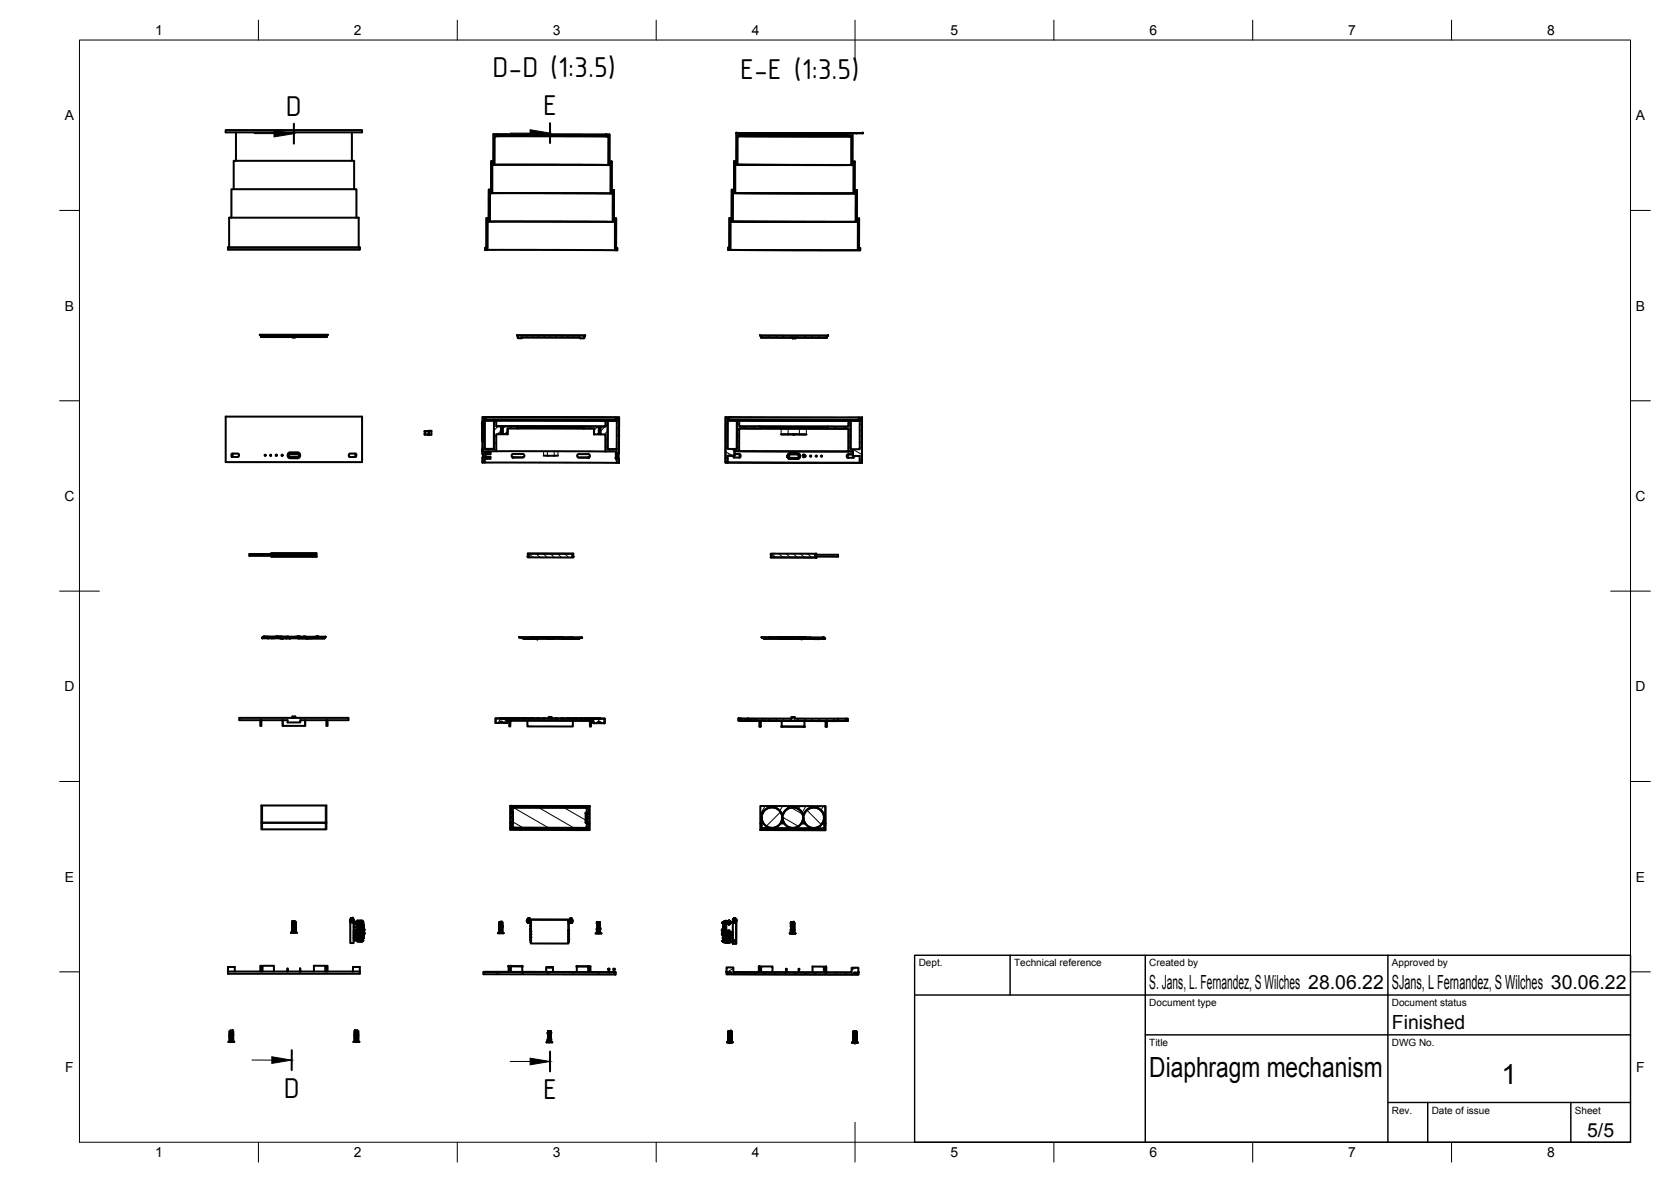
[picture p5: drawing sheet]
<svg xmlns="http://www.w3.org/2000/svg" width="420mm" height="297mm" viewBox="0 0 420 297" stroke-linecap="round" stroke-linejoin="round" font-family="sans-serif">
<defs><g id="words">
<g font-size="7.8">
<text x="123.9" y="19.4">D-D (1:3.5)</text>
<text x="186.1" y="19.9">E-E (1:3.5)</text>
<text x="71.9" y="29.1">D</text>
<text x="136.5" y="28.9">E</text>
<text x="71.3" y="275.9">D</text>
<text x="136.5" y="276.3">E</text>
</g>
<g font-size="7">
<text x="289" y="270.6">Diaphragm mechanism</text>
<text x="377.5" y="272.3">1</text>
</g>
<g font-size="4.9">
<text x="289" y="248.5">S. Jans, L. Fernandez, S Wilches 28.06.22</text>
<text x="350" y="248.5">SJans, L Fernandez, S Wilches 30.06.22</text>
<text x="350" y="258.6">Finished</text>
<text x="399.1" y="285.7">5/5</text>
</g>
<g font-size="3.5">
<text x="39" y="8.8">1</text>
<text x="89" y="8.8">2</text>
<text x="139" y="8.8">3</text>
<text x="189" y="8.8">4</text>
<text x="239" y="8.8">5</text>
<text x="289" y="8.8">6</text>
<text x="339" y="8.8">7</text>
<text x="389" y="8.8">8</text>
<text x="16.3" y="30.2">A</text>
<text x="411.3" y="30.2">A</text>
<text x="16.3" y="78">B</text>
<text x="411.3" y="78">B</text>
<text x="16.2" y="125.9">C</text>
<text x="411.2" y="125.9">C</text>
<text x="16.2" y="173.7">D</text>
<text x="411.2" y="173.7">D</text>
<text x="16.3" y="221.6">E</text>
<text x="411.3" y="221.6">E</text>
<text x="16.4" y="269.4">F</text>
<text x="411.4" y="269.4">F</text>
<text x="39" y="290.8">1</text>
<text x="89" y="290.8">2</text>
<text x="139" y="290.8">3</text>
<text x="189" y="290.8">4</text>
<text x="239" y="290.8">5</text>
<text x="289" y="290.8">6</text>
<text x="339" y="290.8">7</text>
<text x="389" y="290.8">8</text>
</g>
<g font-size="2.5">
<text x="231" y="242.9">Dept.</text>
<text x="255" y="242.9">Technical reference</text>
<text x="289" y="242.9">Created by</text>
<text x="350" y="242.9">Approved by</text>
<text x="289" y="252.8">Document type</text>
<text x="350" y="252.8">Document status</text>
<text x="289" y="262.9">Title</text>
<text x="350" y="262.9">DWG No.</text>
<text x="350" y="279.9">Rev.</text>
<text x="360" y="279.9">Date of issue</text>
<text x="396" y="279.9">Sheet</text>
</g>
</g></defs>
<!-- layer: Visible -->
<g fill="none" stroke="#000" stroke-width=".51">
<path d="M56.7 32.7h34.3v.6h-34.3zM59.3 33.3v7.1M88.5 33.3v7.1M124.1 33.7l29.1 .1v7.4l.3-.3v.6h-.5v-7.2h-.6l.3-.3-.3-.2M124.1 33.7v7.4l-.3-.3v.6h.6v-7.1h.5l-.2-.3M124.1 33.7v6.8M124.7 34h28M124.9 33.7l-.2 .3M124.9 34.3h27.5M153.2 33.8v6.8M185.2 33.4h.8l-.2 .6 .2 .3h-.5l-.1 7.1h-.5v-.6l.3 .3zM185.2 33.4v7.1"/>
<path d="M185.5 34.2l28.6 .1M185.8 34h28M186 33.4h6.1M186 33.7h27.5M186 34.2l27.5 .1M192.1 33.4l21.4 .1M192.1 33.4h24.8l-2.6 .1v7.7l.3-.3v.6h-.6v-7.2h-.5l.3-.3-.3-.3v-.3M214.3 33.5h.1M214.3 33.5v7.1M215.1 33.5h.4zM216.9 33.5h-2.6M216.9 33.4v.1"/>
<path d="M58.2 54.7v-7.2h31.4v7.2M58.8 47.5v-7.1h30.2v7.1M122.3 54.8h.6v.6l-.3-.3v7.7h-.6v-.5l.3 .2zM122.6 55.7l32 .1M122.6 55.7h.1M122.6 55.6h.1M122.7 55.7h.1M122.9 54.8h-.6v7.7M122.9 47.7h.6v.5l-.3-.2v7.7h-.6v-.6l.3 .3zM122.9 47.7v7.1M122.9 54.8h.1M123.2 55.7h30.9"/>
<path d="M123.2 48.6h30.9M123.2 48.5h.1M123.5 47.7h-.6M123.5 40.5h.6v.6l-.3-.3v7.7h-.6v-.5l.3 .2zM123.5 47.7h.1M123.8 48.5l29.7 .1M123.8 41.4l29.7 .1M123.8 41.4h.1M124.1 40.5h.1M124.1 40.5h-.6v7.2M124.4 41.4l28.6 .1M153.2 40.6h.6v7.7l.3-.3v.6h-.6v-7.7l-.3 .3z"/>
<path d="M153.2 40.6h.6M153.2 40.6h.1M153.5 41.4h.1M153.8 47.8h.6l-.1 7.7 .3-.3v.6h-.5v-7.8l-.3 .3zM153.8 40.6v7.2M153.8 47.7h.1M153.8 47.7h.6M154.1 48.6h.1M154.3 54.9h.6v7.7l.3-.3v.6h-.6v-7.7l-.3 .3zM154.3 54.9h.1M154.3 54.9h.6v7.7M154.4 47.8l-.1 7.1"/>
<path d="M154.6 55.7h.1M154.6 55.7v.1M154.6 55.8h.1M183.4 54.8h.6v.6l-.3-.3v7.7h-.6v-.6l.3 .3zM183.4 54.8v7.7M183.4 54.8h.1M183.7 55.6v.1M183.7 55.7h32h-32M184 47.7h.6v.5l-.3-.3v7.8l-.6-.1v-.5l.3 .3zM184 47.7v7.1M184.3 55.7h30.9M184.3 48.5l30.9 .1"/>
<path d="M184.3 48.5l30.8 .1M184.6 40.5h.6v.6l-.3-.3v.6v7.1h-.6v-.6l.3 .3zM184.6 40.5v7.2M184.6 40.5h.1M184.9 41.4l29.7 .1M184.9 41.4h.1M184.9 48.5l29.7 .1M185.5 41.4l28.6 .1M214.3 40.6h.6v7.7l.3-.3-.1 .6h-.5v-7.7l-.3 .3zM214.6 41.4h.1M214.9 47.7h.6l-.1 7.8 .3-.3v.5h-.6l.1-7.7-.3 .3zM214.9 40.6h.1"/>
<path d="M214.9 40.6v7.1M215.2 48.6h.1M215.4 54.9h.6v7.7l.3-.3-.1 .6h-.5v-7.7l-.3 .3zM215.5 47.7h.1M215.5 47.7l-.1 7.2M215.7 55.7h.1M216 54.9h.1M216 54.9v7.7M57.3 62.7v-.6h33.2v.6M57.3 62.7h.1M57.3 62.7h33.1M57.6 62.1v-7.4h32.6v7.4"/>
<path d="M90.5 62.7h-.1M122 62.8h.1M122.1 62.8h.1M122.3 62.2h-.3v.6M122.3 62.5h.1M122.6 62.8l32 .1M154.9 62.6h.1M154.9 62.3h.3v.6M155.2 62.9h.1M183.1 62.8h.1M183.1 62.2v.6M183.1 62.2h.1"/>
<path d="M183.1 62.2h.3M183.1 62.8l33.2 .1M183.7 62.8l32 .1M216.3 62.3h-.3M216.3 62.3h.1M216.3 62.9h.1M216.3 62.9h-.1M216.3 62.3v.6M65.3 84.1h17.2l-.3 .3h-14.7a2.6 2.6 0 0 1-2.2-.3zM65.6 84.4v.3h7.9M73.5 84.7h.8v.1h-.8zM82.2 84.4v.3h-7.9"/>
<path d="M130 84.3h17.1l-.3 .3v.4l-15.5-.2-1 .2-.1-.2 .1-.3zM130 84.3l.3 .2-.1 .3M130 84.3h17.1M130.2 84.8l.1 .2M130.2 84.8h.1M130.3 84.8h.1M130.3 84.5h.1M130.3 85h.1M131.2 85h.1M131.3 84.8l-.1 .2M145.8 84.9l.1 .1M145.9 85h.1"/>
<path d="M146.8 85h.1M146.8 84.9v.1M146.9 84.6h.1M146.9 84.9h.1M147.1 84.3l-.3 .3v.3M191.1 84.3h17.1l-.3 .3v.3l-16.6-.1v-.3zM191.1 84.3l.3 .5 7.9 .1M191.1 84.3h.1M191.4 84.5h.1M199.3 84.9v.1M199.3 85h.1M199.3 85h.7"/>
<path d="M199.3 84.9h.7M200 84.9v.1zM207.9 84.6h.1M208.2 84.3l-.3 .3v.3h-7.9M208.2 84.3h.1M56.7 104.7h34.3v11.4h-34.3zM58.3 114h1.6l.1 .6-.1 .2h-1.6zM58.6 114l-.2 .4 .2 .4M66.8 114.4v.1M68.1 114.3v.2M69.5 114.3v.2M71 114.3v.2"/>
<path d="M72.5 113.9l.4-.2h2a.71 .71 0 0 1 .6 .9l-.5 .5-2 .1a.71 .71 0 0 1-.6-1.1zM72.6 114.3v.2M72.6 114.3l.4-.3h1.8l.4 .3-.1 .4-.3 .2-1.8-.1-.4-.3M72.7 114.1h2.4M72.7 114.8h2.4M87.8 114h1.7l.1 .7-1.8 .1-.1-.3zM89.2 114l.2 .3-.2 .5M106.8 108.4l1.1-.1v1l-1.1-.1zM106.8 109.2l.8 .1M106.8 108.4h.8M106.8 108.4h.1M106.8 109.2h.1"/>
<path d="M107.6 109.3h.1M107.6 108.4h.1M107.6 108.4l.9-.1v1M108.5 108.3h-.6M108.5 109.3h-.6M121.3 109.2v1.3M121.3 109.4v.1M121.3 109.4h.1M121.3 107.6v.3M121.3 107.5v.1M121.3 110.3h.1M121.3 107.1v.5"/>
<path d="M121.3 109.2h.1M121.3 108.9v.3M121.3 106.4v.8M121.3 110.5v2.9M121.3 107.9v.5M121.3 106.3v.1M121.3 108.9h.1M121.3 107.9h.1M121.3 108.4h.1M121.3 116.2h.1M121.3 115h.9l.1-.1v.4h-.4v1h-.6zM121.3 113.1v1"/>
<path d="M121.3 114.1h.1M121.3 104.8h.9v.6l-.3-.3v7.7h2.3v-7.1h.6v1.4h5.1l.3 .3v.3h-2.6v1.4h-1.2v-1.7h-.4v1.7h-1.2v4.3h-2.9v.4h.4v.4l-.1-.1h-.9zM121.3 107.1v.1M121.3 104.8v1.5M121.3 108.4v.5M121.3 106.2v.1M121.3 107.6v1.7M121.3 109.8v.1M121.3 110.4h.1M121.3 110.5v.1M121.4 104.8l34.3 .1M121.4 114.1l-.1 2.2"/>
<path d="M121.4 113.1v.3M121.9 116.2l33.2 .1M121.9 105.1l.3 .3M121.9 105.7h2.3M121.9 105.6l33.2 .1M122 114.1l-.1 .9h.3M122 114.1h-.1M122.2 115h.1M122.2 114.1v.1M122.2 114.9v.1M122.2 114.2h.1M122.2 105.4h.1"/>
<path d="M122.2 104.8l32.6 .1M122.2 105.4l32.6 .1M122.9 113.8h.4v.4h-1M122.9 113.7h-1M123.2 114.9h.1v.4h-1M123.2 114.9h-1M123.3 114.9h-1M123.3 113.7l-1 .1M124.2 112.8h.1M124.2 105.7v7.1M124.2 112.8h-2.3M124.2 105.7h28.6"/>
<path d="M124.2 105.7h-2.3M124.8 107.1l27.4 .1M124.8 113.4l27.4 .1M124.8 105.7h27.5M126 109.1h.5M127.6 107.7v1.4M127.6 109.1h.1M129 114.9h2.4M129.9 107.1l17.2 .1M130.2 107.4h16.6M130.2 107.7h16.6M131.5 114.1l.3 .3-.1 .5h-.2"/>
<path d="M131.5 114.1h-2.6l-.3 .4 .3 .4 2.6 .1M136.7 114.5h3.6M145.6 115h2.4M146.8 107.4l.3-.2h5.1v-1.4h.6v7.1h2.3v-7.7l-.3 .3v-.6h.9l-.1 9h-.3v.3h-.4l.2-.7h-2.9v-4.3h-1.2v-1.8h-.4v1.8h-1.2v-1.5h-2.6zM148 114.1h-2.5l-.4 .5 .4 .4h2.6l.2-.5-.3-.4M149.4 107.7v1.5M149.4 109.1v.1M150.6 109.1h.4M152.8 112.9h2.3M152.8 112.9h.1M152.8 105.8h2.3M152.8 105.8v7.1"/>
<path d="M152.8 105.7l2.3 .1M154.8 105.5h.1M154.9 115.1h.4v.2h.3v1h-.5v-1h-.2zM154.9 114.2v.9M155 113.9h-.1M155.1 113.9h.1M155.1 105.2l-.3 .3M155.3 114.2v.9M155.6 115.3h.1M155.6 116.3h.1M155.6 115.3v1M155.7 104.9l-.1 10.4"/>
<path d="M182.4 104.8h.9v.6l-.3-.3v7.7h2.3v-7.1h.6v1.4h5.1l.3 .3v.3h-5.4l-.1 5.7h-1.1v1.1h-1.7v1.8h-.6zM182.4 104.8v11.4l20.6 .1h13.7v-11.4M182.5 104.8h.1M183 116.2l33.2 .1M183 105.1l.3 .3M183 105.6l2.3 .1M183.3 104.8l32.6 .1M183.3 105.4h32.6M185.3 105.7v7.1M185.3 105.7h.1M185.3 105.7h-2.3h2.3M185.8 114.1l.2 .4-.2 .5"/>
<path d="M185.8 114.1h-1.1h1.3M185.9 113.4h27.4M185.9 107.7h12.3M185.9 105.7h27.4zM186 114.1l.2 .3-.2 .6h-1.5l-.1-.5M191 107.1h17.2M191.3 107.7h16.6M191.3 107.4h16.6M196.4 109.2h1.8M196.4 109.2h6.4M198 114.7a.61 .61 0 0 0 .6 .6M198 114.7a.65 .65 0 0 0 .7 .6"/>
<path d="M198.2 107.7h4.6M198.2 109.1l2.8 .1M198.3 114.5v.2M198.3 114.7l.4 .3 1.8 .1M198.3 114.7h.1M198.6 115.3h1.9M199.3 109.2h.6zM200.5 113.9h-1.8a.68 .68 0 0 0-.7 .8M200.5 114.2h-1.8l-.4 .3M200.5 114.2l.3 .1 .1 .4-.4 .3M200.5 113.9a.66 .66 0 0 1 .6 .8M201 109.2h1.8"/>
<path d="M201.1 114.7l-.1 .4-.5 .2M201.1 114.7a.65 .65 0 0 1-.6 .6M202.3 114.3h-.3v.6h.3M202.5 114.5v.3M203.9 114.5v.2M205.3 114.5v.2M206.7 114.6v.1M208.2 107.2h5.1v-1.5l.6 .1v7.1h2.3v-7.7l-.3 .3v-.6h.8v11.4h-.5v-1.7h-1.7v-1.1h-1.2v-5.8h-5.4zM213.1 114.2l-.2 .3 .2 .5h1.5l.2-.4M213.2 114.2h1.3h-1.1M213.3 107.7h-10.5M213.4 114.2l-.3 .3 .3 .5"/>
<path d="M213.9 105.7h2.3zM213.9 105.7h.1M213.9 105.8v7.1M214.5 114.6h1.7M214.5 113.5l-29.8-.1v1.1h-1.7M214.5 113.4l-.1 1.2M216.2 105.8h-2.3M216.2 105.2l-.3 .3M216.8 104.9h.1M68.2 139.2v-.2h11.4v.2h-16.9v.5h5.7v-.5M68.2 139.7h11.4v.2h-11.4zM79.4 139.2v.5"/>
<path d="M132.7 139.1l11.4 .1v.2h-.2v.5h.2v.2h-11.4v-.3h.2v-.4h-.2zM132.7 139.1l11.4 .1M132.7 139.8h.2M132.7 139.1h.1M143.9 139.9h.2M193.8 139.1l11.4 .1v.2h-.2v.5h.2v.2h-11.4v-.3h.2v-.4h-.2zM193.8 139.4h.1M193.8 139.4h.2M205.2 139.9v.2h-11.4M205.2 139.2v.2M205.2 139.9h.1M205.2 139.9h5.5"/>
<path d="M210.7 139.4h-5.7v.5M210.7 139.4v.5M65.9 160.4h1.5M66.3 160h3M66.4 160l-.4 .2-.1 .2M66.4 160h2.7M66.4 160l-.4 .1-.1 .3M66.4 160h.1M66.5 160h2.8M67.3 160.4l2.6-.4zM68.2 160.4h.1M68.2 160.4h.8"/>
<path d="M69.8 160h2.6M69.9 160l2.5 .1M70 160h4.9M70.3 160.4h6.9M71.8 160.4l3.5-.4zM72.4 160.1l-1.3 .3h-3.7M72.9 160.4h-1M72.9 160.4h.1M74.7 160l-2.5 .3M74.7 160.1l-1.8 .3M75.1 160h-.4M75.2 160h2"/>
<path d="M75.4 160h.2M77.2 160.4h4.4h-.4M77.2 160.4h1.2M78.4 160.4h.1M79.9 160l-2.7 .4M79.9 160h.1M79.9 160h-3.5l-1.4 .4h2.3M79.9 160h.4M80 160l-2.6 .4h-2.4M81.4 160.3l.2 .1M81.9 160l-.7 .4M81.9 160l-.1 .1a2.87 2.87 0 0 1-2.3 .3h-2.1h3.8"/>
<path d="M81.9 160h-1.9M130.5 160.2l1.3 .3M130.5 160.2h4.6M131.7 160.6l3.4-.2 .2-.2 11.1 .1-4.8 .1v.2h-.1v-.4h-2.1l-.3 .1-.1 .3h-.4v-.4h-.4v.4h-.5l-.1-.4h-2.3v.4zM132 160.6h3.1M133.2 160.2h2M133.6 160.2h-.4h1.9M135.1 160.2l6.5 .1M135.1 160.2v.2M135.1 160.5v.1M135.1 160.6h.1M135.1 160.5h.1"/>
<path d="M135.3 160.6h2.4M136.1 160.1h.6zM137.3 160.2l.3 .1v.3M138.2 160.6h.4M138.4 160.2h.5M138.8 160.1h.6zM139 160.6h2.4M139.5 160.2l-.4 .1v.3M140.5 160.2h.6zM141.6 160.2h2.5M141.6 160.3h.1M141.6 160.6h4z"/>
<path d="M141.6 160.4v.2M141.6 160.6h.1M144.9 160.3l.7 .3M146.3 160.2h-4.7M146.3 160.2h.1M146.3 160.2l.1 .1M191.5 160.2h4.5M192.2 160.6h.1M192.2 160.6h4M195.2 160.2h7.4l.1 .2 4.8 .1-4.5-.1-.5 .2v-.4h-1.9l-.4 .1v.3h-.4v-.4h-.7v.4h-.4l-.1-.4h-2.2v.4h-.2v-.4zM195.2 160.2h-3.7l.7 .4M195.9 160.6h1.7"/>
<path d="M196.2 160.2v.4M196.2 160.6h6.5M196.3 160.2h-2.9M196.4 160.6h6.1M198.4 160.2l.3 .1v.3M198.7 160.6h1.5M199.1 160.6h.7M199.1 160.2h.7M200.6 160.2l-.4 .1v.3M201.2 160.6h.3M202.6 160.2h.1M202.7 160.2h1.2"/>
<path d="M202.7 160.2h4.3l.5 .3M202.7 160.6h3.3zM202.7 160.2v.4M205.5 160.5l.5 .1M60.2 180.4h27.4v.6h-12.1v.6h-3.2v-.6h-12.1zM65.4 181v1.4h.3v-1.4M71 181v1.4h5.8v-1.4M73.5 180.4v-.3h.8v.3M82.1 181v1.4h.3v-1.4M124.6 180.5l13.6 .1v-.4h.3v.4h13.5v1.1h-.8l-.5-.3-.7 .3h-.8v-.5h-.6v1.4h-.3v-1.4l-20-.1v1.4h-.3v-1.4h-.6v.6h-.7l-.6-.4-.7 .4h-.8zM124.6 181.7h.1M125.4 181.7h1.3"/>
<path d="M125.8 180.5h.6zM125.8 180.5h.1M126.5 180.5h-.2M127.3 180.5h-.2M127.5 181.1l-.1 .6M127.5 180.5h-.1M128.2 180.5h-.3M128.7 180.5h-.1M129.4 180.5h-.2M129.6 180.5h-.2M130.6 180.5h-.2M130.7 180.5h-.2"/>
<path d="M131.5 180.5h.2h-5.9M132.1 180.5h-.3h1.1h-.2M132.6 181.1v1.4l11.4 .1v-1.4M133.6 180.5h-.3h.9h-.2M135.2 180.5h-.3h.7h-.3M136.8 180.5h.2h-.5h.2M138 180.2v.4h.2M138 180.5h-13.4v1.2M138.2 180.2h-.2h.7h-.2M138.7 180.2v.4M138.7 180.5l13.4 .1-.1 1.1M138.7 180.6h-.2"/>
<path d="M139.6 180.5h.5zM141.5 180.5h.3h-.7l.2 .1M143.1 180.5l.2 .1-.9-.1 .3 .1M144.6 180.5h.2l-1.1 .1h.3M145 180.5l.2 .1M146 180.5h.3l-1.3 .1M146.1 180.6h.2M147.1 180.6h.2M147.3 180.6h.2M148 180.6h.1M148.4 180.6h.2M148.7 180.6h.1"/>
<path d="M149.2 180.6h1.7M149.2 181.2v.5M149.2 180.6h.1M149.2 181.7h.1M149.4 180.6h.2M150 181.7h1.3M150.2 180.6h.2h-4.3M150.3 180.6h.6zM150.8 180.6h.1M152.1 181.7h.1M185.7 180.5h.4v.6h-.4zM185.7 180.5v.6h5.3"/>
<path d="M185.7 180.5h.1M186.1 181.1h1.9M186.1 180.5l1.9 .1M186.4 181.1h.1M186.4 181.1h3.7M186.7 181.1h.1M187.2 181.1h.1M187.9 181.1h.2M188.1 181.1h.1M188.1 180.6h-.1M188.1 180.6h11v-.4h.7v.4h10.9v.6h-2.8v1.4h-.3v-1.4l-16.4-.1v1.4h-.3v-1.4h-2.8zM188.3 181.1h.1"/>
<path d="M188.7 181.1h1.6h-.2M188.7 181.1h.1M189.4 181.1h.1M190 181.1h-.3l1.2 .1M190.4 181.1h.3zM190.9 182.5v.1M191 181.1h.1M191.2 181.1h.1M191.2 181.1v1.5h-.2M191.2 181.1l5.4 .1M192.1 181.1h.2M192.3 181.1h.3"/>
<path d="M193.3 181.1h.2l-2.3 .1M193.8 181.2l1-.1zM195.9 181.2h.2h-.8h.3M196.6 181.2h5.7v1.4h-5.7zM196.6 182.6h5.5M199.1 180.2v.4M199.1 180.2h.1M199.8 180.2v.4M202.3 182.6h-.2M202.3 181.2h5.3M203 181.2h-.3h.8M203.5 181.2h-.3"/>
<path d="M204.1 181.2h1h-.3M204.3 181.2h-.2M205.6 181.2h-.3h2.3M206.5 181.2h-.2M206.8 181.2h-.2M207.6 181.2h.1M207.9 181.2h.1M207.9 181.2v1.4h-.3M208.7 181.2h-.1M209.1 181.2h-.2M210.1 181.2h2.1M210.1 181.2h-.7"/>
<path d="M210.1 181.2h-.2M210.5 181.2h.1M210.6 181.2h.2zM210.7 181.2h.2M210.7 180.6h1.9M211.7 181.2h-.8M212.4 181.2h.2zM212.6 181.2h-4.7M212.7 180.6h-.1M212.7 181.2h-.1M212.7 180.6h.4v.6h-.4zM213.1 180.6v.6"/>
<path d="M213.1 180.6h.1M213.1 181.2h-5.2M65.7 206.8h16.4v1.6h-16.4zM65.7 202.4h16.4v4.4h-16.4zM128.3 202.6h20v4.3l-.6-.4-.1-.5v-.3h.4v-.3l-.4-.2 .1-.7 .3-.1v-1.5h-19.4l-.1 1.5 .3 .1 .2 .7-.5 .1v.3h.4l.1 .4-.2 .5-.5 .4zM128.3 202.5v.1M128.3 202.5l19.7 .1M128.5 206.7v1.4h19.5v-1.4l.3 .2v1.7l-20.1-.1 .1-1.6zM128.5 206.7v.2h-.1zM128.5 206.6h.4M128.5 208.1h19.5M128.5 204.3h.2"/>
<path d="M128.5 206.9h.4M128.7 204.3l.1 .1M128.8 206.5l-.1 .1M128.8 204.5h.1M128.8 206.4v.1M128.8 206.2h.1M128.8 204.7h.1M128.9 204.7h.1M128.9 204.8h.1M128.9 206.2v.6M128.9 204.1v.7M128.9 207.7l.3 .3 18 .1 .3-.3"/>
<path d="M128.9 203.2h.1M129 203.2l.3-.3h18l.3 .3M129 206.1l-.1 .1M129 203h18.3l.2 .2v1l-.2 .1 .2 .5v1.4l-.3 .5 .3 .1v1.1l-.2 .2-18.2-.1-.2-.2zM147.3 204.4l.2 .4v1.5l-.2 .3zM147.3 204.3l.2 .5M147.5 204.2v.6M147.5 206.3v.5M147.5 206.1v.2M147.5 204.8v.1M147.5 206.3l-.3 .4M147.5 206.7h.5"/>
<path d="M147.5 203.2h.1M147.5 204.8h.2M147.5 206.9h.5M147.6 205.2v.6M147.6 206v.2M147.6 204.9v.1M147.6 204.8v.1M147.6 206.2h.1M147.6 204.8h.1M147.7 206.4l.2 .2M147.8 206.7h.2M148 206.7l.1 .2z"/>
<path d="M148 204.4l-.3 .2M148 202.6h.3M148.3 202.6h.1M191.2 208.6h16.3M191.2 206.9l.3-.2v1.4h15.7l.1-1.4 .2 .2v1.7h-16.3zM191.2 202.6h16.3v4.3l-.3-.2a2.99 2.99 0 0 0-2.2-3.8 3.4 3.4 0 0 0-3 1.9 2.77 2.77 0 0 0-2.7-1.9 2.77 2.77 0 0 0-2.6 1.9 2.69 2.69 0 0 0-2.9-1.9 2.69 2.69 0 0 0-2.3 2.6v1.2l-.3 .2zM191.2 208.6h.1M191.4 206.7l-.1 .2zM191.5 206.7h.3h-.3v1.4M191.5 206.7v.2h.5M191.5 205.5a2.57 2.57 0 0 0 2.6 2.6 2.57 2.57 0 0 0 2.6-2.6M196.2 206.9h1"/>
<path d="M196.4 206.7h.7M196.6 204.7l.1 .1a2.78 2.78 0 0 1 2.7-1.9 2.78 2.78 0 0 1 2.6 1.9 2.69 2.69 0 0 1 2.9-1.9 2.69 2.69 0 0 1 2.4 2.6M196.6 204.7a2.64 2.64 0 0 0-2.9-1.8 2.64 2.64 0 0 0-2.2 2.6v1.2M196.7 205.5h.1M196.8 205.5a2.57 2.57 0 0 0 2.6 2.6 2.57 2.57 0 0 0 2.5-2.6M201.5 207h1M201.6 206.7h.7M201.9 205.5h.1M202 205.5l.1 .1a2.56 2.56 0 0 0 2.6 2.5 2.56 2.56 0 0 0 2.5-2.6M206.8 207h.4M206.9 206.7h.3M207.2 206.7l.2 .2z"/>
<path d="M207.5 206.9v1.7M207.5 202.6v4.4M207.5 206.9v.1M73.2 234.4h1.4M73.5 232.9h.8h-.8M73.5 232.8l.8-.1zM73.5 232.7l.8-.1zM73.5 232.5h.8zM73.5 231.8l.8-.1zM73.5 231.8h.1M73.5 231.9h.1M73.5 232h.1"/>
<path d="M73.5 232.1v.1M73.5 232.3h.1M73.5 232.4h.1M73.5 232.8l.1 .1M73.5 232.9h.1M73.5 233.1h.1M73.5 233.2h.1M73.5 233.3h.1M73.5 233.4v.1M73.5 233.6h.1M73.5 233.7h.1M73.5 233.8h.1"/>
<path d="M73.5 233.9v.1M73.5 233.8v.1M73.5 233.7l.1 .1M73.5 233.5h.1M73.5 233.3l.1 .1M73.5 232.9v.2M73.5 232.7h.1M73.5 232.4l.1 .1M73.5 232.2h.1M73.5 232l.1 .1M73.5 231.9l.1 .1M73.6 231.7l.6-.1z"/>
<path d="M73.6 234l-.4 .4M73.6 231.7h.1M73.6 232.6l.6-.1zM73.6 232.7h.6zM73.6 233l.6-.1zM73.6 233.9l.6-.1zM73.6 231.8h.1M73.6 232h.1M73.6 232.1h.1M73.6 232.2h.1M73.6 232.3v.1M73.6 232.5h.1"/>
<path d="M73.6 233.1h.1M73.6 233.2v.1M73.6 233.4h.1M73.6 233.5h.1M73.6 233.6h.1M73.6 233.8h.1M73.6 232.5v.1M73.6 233.4h-.1M73.6 233.8h-.1M73.6 233.6l-.1 .1M73.6 233.5l-.1 .1M73.6 233.3h-.1"/>
<path d="M73.6 233.1l-.1 .1M73.6 232.9h-.1M73.6 232.7l-.1 .1M73.6 232.6l-.1 .1M73.6 232.4h-.1M73.6 232.2l-.1 .1M73.6 232.1h-.1M73.6 232h-.1M73.6 231.8l-.1 .1M73.6 231.7l-.1 .1M73.6 232.5l.6-.1zM73.6 232.8h.6z"/>
<path d="M74.2 231.6l-.6 .1M74.2 231.7h-.6M74.2 231.8h-.6M74.2 231.9l-.6 .1M74.2 232l-.6 .1M74.2 232.1l-.6 .1M74.2 232.2h-.6M74.2 232.3h-.6M74.2 233.1h-.6M74.2 233.2h-.6M74.2 233.2l-.6 .1M74.2 233.3l-.6 .1"/>
<path d="M74.2 233.4l-.6 .1M74.2 233.5h-.6M74.2 233.6h-.6M74.2 233.7l-.6 .1M74.2 231.6v.1M74.2 231.8h.1M74.2 231.9h.1M74.2 232h.1M74.2 232.1v.1M74.2 232.3h.1M74.2 232.4h.1M74.2 233.1h.1"/>
<path d="M74.2 233.2h.1M74.2 233.3h.1M74.2 233.4v.1M74.2 233.6h.1M74.2 233.7h.1M74.2 233.8h.1M74.2 233.8l.1 .1M74.2 232.4l.1 .1M74.2 231.7v.1M74.2 231.9l.1 .1M74.2 232l.1 .1M74.2 232.2h.1"/>
<path d="M74.2 232.9l.1 .1M74.2 233.3l.1 .1M74.2 233.5h.1M74.2 233.7l.1 .1M74.2 233.9l-.6 .1M74.2 233.9l.4 .5M74.2 231.6h.1M74.3 233.9l-.8 .1M74.3 233.9h-.8M74.3 233.8h-.8M74.3 233.6l-.8 .1M74.3 233.5l-.8 .1"/>
<path d="M74.3 233.4l-.8 .1M74.3 233.3h-.8M74.3 233.2l-.8 .1M74.3 233.1l-.8 .1M74.3 233l-.8 .1M74.3 232.4h-.8M74.3 232.2l-.8 .1M74.3 232.1l-.8 .1M74.3 232h-.8M74.3 231.8l-.8 .1M74.3 231.8h.1M74.3 232h.1"/>
<path d="M74.3 232.1h.1M74.3 232.2h.1M74.3 232.3v.1M74.3 232.5h.1M74.3 232.6h.1M74.3 233h.1M74.3 233.1h.1M74.3 233.2v.1M74.3 233.4h.1M74.3 233.5h.1M74.3 233.6h.1M74.3 233.8h.1"/>
<path d="M74.3 233.9h.1M74.3 231.8l-.1 .1M74.3 232h-.1M74.3 232.1h-.1M74.3 232.2l-.1 .1M74.3 232.4h-.1M74.3 232.5v.1M74.3 232.6v.3M74.3 232.9h-.1M74.3 233l-.1 .1M74.3 233.1l-.1 .1M74.3 233.3h-.1"/>
<path d="M74.3 233.4h-.1M74.3 233.5l-.1 .1M74.3 233.6l-.1 .1M74.3 233.8h-.1M74.3 233.9h-.1M88.1 231h.8v.3h-.8zM88.1 231.3v5.7h.8v-5.7M88.1 231.3l.1 .4h.7M88.2 231.7h.1M88.1 231.3h.1M88.1 231.3v.4v-.4M88.2 231.3h.7"/>
<path d="M88.2 231.3v.4M88.3 231.7h.1M88.3 231.3v.4M88.3 230.8v.1M88.3 230.9h.1M88.3 231h.1M88.3 230.7h.3l-.3 .1M88.3 230.9v.1M88.3 230.7v.1M88.4 231.3v.4M88.4 231.7h.2M88.4 231.3l.1 .4"/>
<path d="M88.5 230.8h-.2M88.5 231.3v.4M88.6 231.7h.1M88.6 231.3v.4M88.6 230.7h-.3M88.6 230.8h.1M88.6 230.8l-.3 .1M88.6 230.9h-.3M88.6 231h-.2M88.6 231h-.1M88.6 230.7l.1 .1M88.6 230.9h.1"/>
<path d="M88.6 231h.1M88.7 230.8l-.4 .1M88.7 230.9l-.4 .1M88.7 230.9h-.1M88.7 230.9l-.1 .1M88.7 230.8h-.1M88.7 230.9h-.4M88.7 231.3v.4v-.4M88.7 231.7h.1M88.7 231.3l.1 .4M88.8 231.7h.1M88.8 231.3v.4"/>
<path d="M88.8 231.3v.4v-.4M88.9 231.3v.4v-.4M88.9 231.7h.1M88.9 231.3v.4M88.9 232.1h1v.4h.7M88.9 232.3h1M88.9 235.7h1M88.9 235h1M88.9 236.2h1M88.9 236.4h1M88.9 231.6h1M88.9 231.8h1"/>
<path d="M88.9 235.5h1M88.9 234.7h1M88.9 234.9h1M88.9 234h1M88.9 234.2h1M88.9 235.2h1M88.9 234.3h1M88.9 233.7h1M88.9 233.5h1M88.9 233h1M88.9 232.8h1M89.9 236h.7v.6h-.7z"/>
<path d="M89.9 236.6l.7 .1M89.9 231.4h.7v.6h-.7zM89.9 232l.7 .1M89.9 235.3h.7v.6h-.7zM89.9 235.9h.7h-1.7M89.9 234.6h.7v.5h-.7zM89.9 235.1l.7 .1-.7 .1M89.9 233.8h.7v.6h-.7zM89.9 234.4l.7 .1-1.7-.1M89.9 233.2l.7 .1h-.7M89.9 232.5h.7l-.7 .1M89.9 233.8h.1"/>
<path d="M89.9 234.5v.1M89.9 235.9v.1M89.9 233.8h.7M90.6 233.3h-.7v.5M90.6 232.6h-.7v.6h.7M90.6 231.3h.5v5.4h-.5zM90.6 231.3l-.7 .1M91.1 232.3v.3zM91.1 235.4v.4l.1-.1M91.1 232.7v.4M91.1 232.7l.1 .1M91.1 232v.3"/>
<path d="M91.1 233.2h.1M91.1 232l.3 .2-.2-.1M91.1 236.1l.1 .1M91.1 236.1v.4l.1-.1M91.1 231.5l.1 .1M91.1 231.5v.4l.1-.1M91.1 235.4l.1 .1M91.1 233.9l.1 .1M91.1 232.7h.3v1.3M91.1 233.9v.5M91.1 233.9h.1M91.1 235.9v.2"/>
<path d="M91.1 233.1h.1M91.1 233.2h.3M91.1 232.6v.1M91.1 232.7h.1M91.1 235.4h.1M91.1 232.3h.1M91.1 235.3h.1M91.1 235.3l.1 .1M91.1 235.3v.1M91.1 232.3h.2M91.1 235v.2M91.1 235h.3"/>
<path d="M91.1 235v.1M91.2 232.3v.3h-.1M91.2 236.2h.1M91.2 236.4h.1M91.2 235.5h.1M91.2 235.7h.1M91.2 235.7h-.1M91.2 235v.3h-.1M91.2 233.1v-.3v.3M91.2 235.7v.1M91.2 235.8h.1M91.2 232.4h.1"/>
<path d="M91.2 232.3v.4M91.2 232.8v.2M91.2 235.4v.1M91.2 233.1h.1M91.2 232.6h.1M91.2 236.2h.2l-.2 .2M91.2 231.6h.2l-.2 .2M91.2 235.5h.2l-.2 .2M91.2 234.7l.2 .2M91.2 234l.2 .2M91.2 235.5h.2M91.2 234.7h-.1v.3"/>
<path d="M91.2 234.9l-.1 .1M91.2 234.2l-.1 .1M91.2 231.6v.2M91.2 234v.2M91.2 234.7v.2M91.2 236.2v.2M91.3 236.2h.1M91.3 231.6h.1M91.3 235.5h.1M91.3 234.7h.1M91.3 234h.1M91.3 232.1h.1"/>
<path d="M91.3 236.4h.1M91.3 231.8h.1M91.3 235.7h.1M91.3 234.9h.1M91.3 234.2h.1M91.3 235.9h.1M91.3 232.3h.1M91.4 235h.1M91.3 232.4h.2v.5h-.1M91.3 232.3v.3M91.3 235.4l-.1 .5M91.4 235.3h.1v.5h-.2"/>
<path d="M91.4 234.9l-.2 .1M91.4 233.3v.1M91.4 235.8l-.3 .2M91.4 235v.4h-.3M91.4 234.2v.6M91.4 234.9h-.2M91.4 234.2h-.2M91.4 234.8h.1M91.4 233.4v1.4M91.5 233.6v1M125.2 234.5h1.4M125.6 233.3h.7"/>
<path d="M125.6 234l.3 .1M125.6 233.9h.3M125.6 233.9l.3 .1M125.6 233.8h.3zM125.6 233.6l.3 .1zM125.6 233.5l.3 .1zM125.6 233.4h.3M125.6 233.3h.3M125.6 233.1l.3 .1zM125.6 233l.3 .1zM125.6 232.8l.3 .1M125.6 232.7l.3 .1"/>
<path d="M125.6 232.8h.3M125.6 232.6h.3M125.6 232.6l.3 .1M125.6 232.5h.3M125.6 232.4h.3M125.6 232.2l.3 .1M125.6 232.1h.3h-.3M125.6 232h.3h-.3M125.6 231.8l.3 .1h-.3M125.6 231.8v.1M125.6 232h.1M125.6 232.1h.1"/>
<path d="M125.6 232.2h.1M125.6 232.4h.1M125.6 232.5h.1M125.6 232.6h.1M125.6 232.7v.1M125.6 233.3h.1M125.6 233.4h.1M125.6 233.5h.1M125.6 233.6v.1M125.6 233.8h.1M125.6 233.9h.1M125.6 234h.1"/>
<path d="M125.6 234v.1M125.6 231.9h.1M125.6 232.1v.1M125.6 232.2v.1M125.6 232.5v.1M125.6 232.6v.1M125.6 233.4v.1M125.6 233.5v.1M125.6 233.7h.1M125.6 233.9v.1M125.6 231.7l.6 .1M125.6 231.8h.1"/>
<path d="M125.6 234.1l-.4 .4h1.4M125.6 234.1h.3M125.6 233.5l.7 .1M125.6 231.8h.3h-.3M125.6 231.9l.3 .1-.3-.1M125.6 232l.3 .1h-.3M125.6 232.2h.3M125.6 232.3l.3 .1M125.6 232.3h.3M125.6 232.4l.3 .1M125.6 232.6h.3zM125.6 232.7h.3z"/>
<path d="M125.6 232.8h.3zM125.6 232.9l.3 .1zM125.6 233.1h.3zM125.6 233.2h.3M125.6 233.3l.3 .1M125.6 233.5h.3M125.6 233.9h.3zM125.6 234h.3M125.6 233.2v.1M125.6 232v.1M125.6 232.3h.1M125.6 233.2h.1"/>
<path d="M125.6 233.6h.1M125.6 233.8v.1M125.6 233.3v.1M125.6 232.4v.1M125.6 231.9v.1M125.6 232.3v.1M125.6 233.7v.1M125.7 233.6h.2zM125.7 233.7l.2 .1zM125.7 231.7h-.1M125.7 231.7h.5zM125.9 231.7h.1"/>
<path d="M125.9 234.1h.4M125.9 231.7h.3M125.9 232.2h.3M125.9 232.3l.3 .1M125.9 232.4h.3M125.9 232.5h.3M125.9 232.6h.3M125.9 232.7l.3 .1M125.9 232.8l.3 .1M125.9 232.9h.3M125.9 233h.3M125.9 233.1h.3"/>
<path d="M125.9 233.2l.3 .1M125.9 233.3l.3 .1M125.9 233.4h.3M125.9 233.5h.3M125.9 234h.4M125.9 233.9l.4 .1M125.9 233.8l.4 .1zM125.9 233.7h.4zM125.9 233.6h.4zM125.9 233.4l.4 .1M125.9 233.3h.4M125.9 233.2h.4"/>
<path d="M125.9 233.1h.4M125.9 233l.4 .1M125.9 232.9l.4 .1M125.9 232.9h.4M125.9 232.5l.4 .1M125.9 232.5h.4M125.9 232.4h.4M125.9 232.3h.4M125.9 232.9h-.3v.3M125.9 234h.3M125.9 234h.2M125.9 231.7l.4 .1"/>
<path d="M125.9 232.8h.4zM125.9 232.6l.4 .1zM126.1 234l.1 .1M126.2 231.8h.1M126.2 231.7h.1M126.2 234h-.1M126.2 231.8h-.3l.3 .1M126.2 232h-.3h.3M126.2 232.1h-.3h.3M126.2 233.6h-.3l.4 .1M126.2 233.8h-.3h.4M126.2 233.9h-.3l.4 .1"/>
<path d="M126.2 232.8v.1M126.2 234v.1M126.2 231.8v.1M126.2 232h.1M126.2 232.1h.1M126.2 232.2h.1M126.2 232.4h.1M126.2 232.5h.1M126.2 233.3h.1M126.2 233.4h.1M126.2 233.5h.1M126.2 233.6v.1"/>
<path d="M126.2 233.8h.1M126.2 233.9h.1M126.2 232.2l.1 .1M126.2 233l.1 .1M126.2 233.4l.1 .1M126.2 233.1l.1 .1M126.2 232.9h.1M126.2 232.6l.1 .1M126.2 232.1l.1 .1M126.2 231.9h.1M126.2 231.7l.1 .1M126.2 234.1h.1"/>
<path d="M126.3 234.1l.3 .4M126.3 234h.1M126.3 234.1h.1M126.3 234h-.1M126.3 233.9h-.1M126.3 233.7l-.1 .1M126.3 233.6h-.1M126.3 233.5h-.1M126.3 233.3l-.1 .1M126.3 233.2l-.1 .1M126.3 232.2l-.4-.1 .4 .1M126.3 232h-.4l.4 .1"/>
<path d="M126.3 231.9h-.4h.4M126.3 232.7l-.1 .1M126.3 232.6h-.1M126.3 231.8h.1M126.3 231.9h.1M126.3 232v.1M126.3 232.2h.1M126.3 232.3h.1M126.3 232.4h.1M126.3 232.5v.1M126.3 233.1h.1M126.3 233.2h.1"/>
<path d="M126.3 233.3h.1M126.3 233.5h.1M126.3 233.6h.1M126.3 233.7h.1M126.3 233.8v.1M126.3 233.1h-.1M126.3 233h-.1M126.3 232.4l-.1 .1M126.3 232.3l-.1 .1M126.3 232.2h-.1M126.3 232.1h-.1M126.3 231.9l-.1 .1"/>
<path d="M126.3 231.8h-.1M132.5 231.1v.3h.4M132.6 231.8h.7M132.6 231.4v.3v-.3M132.6 231.8h.1M132.6 231.4v.3M132.6 231.4v.4h.7M132.7 231.4v.4M132.7 230.9h.1M132.7 231h.1M132.7 231.1h.1M132.7 230.9l.1 .1"/>
<path d="M132.7 231.1h-.2h11.4h-.3M132.8 230.9h.1M132.8 231h.1M132.8 231v.1M132.8 230.8l-.1 .1M132.8 230.9h-.1M132.8 231h-.1M132.8 231.1h-.1M132.8 230.8h.3zM132.8 231.4v.4M132.9 231.4v.4M132.9 231.4h.6v5.7h9.4v-5.7h.6"/>
<path d="M132.9 231.4h.1M132.9 231.4h-.4M132.9 231.4v.4l.1-.4M133 231.4h.1M133 231.4v.4M133 231.4h.3M133.1 230.8l-.4 .1M133.1 230.8l-.3 .1M133.1 230.9l-.3 .1M133.1 231h-.3M133.1 231.1h.1M133.1 230.9h-.3"/>
<path d="M133.1 231l-.3 .1M133.1 230.8v.1M133.1 230.9h.1M133.1 231h.1M133.1 231.4v.4M133.1 230.9v.1M133.1 231.1h-.2M133.1 230.9h-.4M133.1 231h-.4M133.1 231.1h-.4M133.1 231l-.4 .1M133.1 231v.1"/>
<path d="M133.2 231.4v.3M133.2 231.4l.1 .4M133.3 231.7h.1M133.3 231.4v.3M133.4 233.4l.1 3.4M133.4 235.5v.1M133.4 236.2l.1 .1M133.4 234.7v.2M133.4 234v.2M133.4 233.3l.1 .1M133.4 232.6h.1M133.4 233.3v.1"/>
<path d="M133.5 232.6h.1M133.5 233.4h.1M133.5 233.4h-.1M133.5 232.6l-.1 .1M133.5 231.4l-.1 1.9M133.5 231.9l-.1 .1M142.9 231.5l.1 5.2M142.9 231.5h.1M142.9 233.9h.1M142.9 234.6h.1M142.9 235.3h.1M142.9 236.1h.1"/>
<path d="M142.9 236v.1M143 232.1l-.1 .1M143 231.5h.1M143 236l-.1 .1M143 235.4h.1M143 235.3h-.1M143 234.7h.1M143 234.5l-.1 .1M143 233.9h.1M143.1 231.4v.4M143.2 231.8h.6M143.2 231.4v.4"/>
<path d="M143.2 231.8h.1M143.2 231.4v.4h.6M143.3 231.4v.4M143.3 230.9v.1M143.3 231h.1M143.3 231l.1 .1M143.3 230.9h.1M143.4 230.8h.2zM143.4 230.9h.1M143.4 231h.1M143.4 231.1h.1M143.4 231.4v.4"/>
<path d="M143.4 230.8l-.1 .1M143.4 231.1h-.1M143.4 230.9h-.1M143.4 231h-.1M143.4 231.4l.1 .4v-.4M143.5 231.4h.1M143.5 231.4h-.4M143.5 231.4v.4M143.6 231.4h.1M143.6 231.4v.4M143.6 231.4h.3M143.6 231.1h.1"/>
<path d="M143.6 230.9h-.2M143.6 230.9l-.2 .1M143.6 231l-.2 .1M143.6 231h-.2M143.6 230.9v.1M143.6 231h.1M143.6 230.8l.1 .1M143.6 230.9h.1M143.6 231l.1 .1M143.6 231.1h-.1M143.7 230.9h-.4M143.7 230.9h-.1"/>
<path d="M143.7 231.4v.4M143.7 230.9l-.4 .1M143.7 231h-.4M143.7 231.1h-.4M143.7 231h.1M143.7 231.1h.1M143.7 231h-.1M143.7 231.1h-.1M143.8 231.4v.4M143.8 231.4v.4v-.4M143.8 231.8h.1M143.9 231.8h.1"/>
<path d="M143.9 231.4v.4v-.4M143.9 231.1v.3h-.4M149.8 234.5h1.4M150.1 232.7h.4l-.4 .1M150.1 232.6h.4h-.4M150.1 232.5h.4h-.4M150.1 232.4l.4-.1-.4 .1M150.1 232.1h.1M150.1 232.2h.1M150.1 232.4h.1M150.1 232.5h.1M150.1 232.6h.1"/>
<path d="M150.1 232.7v.1M150.1 232.9h.1M150.1 233h.1M150.1 233.1h.1M150.1 233.2v.1M150.1 233.8h.1M150.1 233.9h.1M150.1 234h.1M150.1 234.2h.1M150.1 234l.1 .1M150.1 233.9l.1 .1M150.1 233.7v.1"/>
<path d="M150.1 233.5v.1M150.1 233.4v.1M150.1 233.3v.1M150.1 233.1l.1 .1M150.1 233l.1 .1M150.1 232.8h.1M150.1 232.6l.1 .1M150.1 232.2l.1 .1M150.1 232.1l.1 .1M150.2 234.1l-.1 .1M150.2 231.8h.1M150.2 231.9h.3z"/>
<path d="M150.2 232h.3zM150.2 232.2l.3-.1zM150.2 232.4h.3h-.3M150.2 232.5h.3l-.3 .1M150.2 232.7l.3-.1-.3 .1M150.2 233.3h.6zM150.2 234.1h.1M150.2 232.2h.1M150.2 232.3h.1M150.2 232.4h.1M150.2 232.5v.1M150.2 232.7h.1"/>
<path d="M150.2 232.8h.1M150.2 232.9h.1M150.2 233.1h.1M150.2 233.8v.1M150.2 234h.1M150.2 232.8l-.1 .1M150.2 233.8l-.1 .1M150.2 234h-.1M150.2 233.2h-.1M150.2 233.1h-.1M150.2 232.9l-.1 .1M150.2 232.7h-.1"/>
<path d="M150.2 232.6h-.1M150.2 232.4l-.1 .1M150.2 232.3l-.1 .1M150.2 232.2h-.1M150.2 231.8l-.1 .2 .4-.1M150.2 231.7v.1M150.2 231.7h.6zM150.3 231.8h-.1h.3M150.4 231.8h.1M150.5 234.2h-.4M150.5 234.1h-.3M150.5 232.2l-.3 .1"/>
<path d="M150.5 232.3h-.3M150.5 232.8h-.3M150.5 232.9h-.3M150.5 233l-.3 .1M150.5 233.1h-.3M150.5 233.2h-.3M150.5 233.4l-.3 .1 .3-.1M150.5 233.5l-.3 .1h.3M150.5 233.7h-.3h.3M150.5 233.8h-.3h.3M150.5 233.9l-.3 .1M150.5 233.4h.3h-.3"/>
<path d="M150.5 233.5h.3l-.3 .1M150.5 234.1l-.4 .1M150.5 234h-.4M150.5 233.9h-.4M150.5 233.8h-.4M150.5 233.7l-.4 .1M150.5 233.6l-.4 .1M150.5 233.6h-.4M150.5 233.5h-.4M150.5 233.4h-.4M150.5 233.3l-.4 .1M150.5 233.2l-.4 .1"/>
<path d="M150.5 233.2h-.4M150.5 233.1h-.4M150.5 233h-.4M150.5 232.9h-.4M150.5 232.8l-.4 .1M150.5 232.2h-.4M150.5 232.1h-.4M150.5 232l-.4 .1M150.5 234.1h.4zM150.5 233.6h.4h-.4M150.5 233.5h.4h-.4M150.5 233.2l.4 .1"/>
<path d="M150.5 231.8h-.4M150.5 231.8h.1M150.5 231.9l.3-.1zM150.5 233h.3zM150.5 233.2l.3-.1zM150.8 232h-.3M150.8 232.1h-.3M150.8 232.2h-.3M150.8 232.2l-.3 .1M150.8 232.4h-.3h.3M150.8 232.5h-.3h.3M150.8 232.6h-.3h.3"/>
<path d="M150.8 232.7l-.3 .1M150.8 232.8h-.3M150.8 232.9h-.3M150.8 233.6l-.3 .1M150.8 233.7h-.3M150.8 233.8h-.3M150.8 233.9h-.3M150.8 234l-.3 .1M150.8 231.7v.1M150.8 232.1h.1M150.8 232.2h.1M150.8 232.4h.1"/>
<path d="M150.8 232.5h.1M150.8 232.6h.1M150.8 232.7v.1M150.8 232.9h.1M150.8 233h.1M150.8 233.6v.1M150.8 233.8h.1M150.8 233.9h.1M150.8 234h.1M150.8 233.6l.1 .1M150.8 233l.1 .1M150.8 232h.1"/>
<path d="M150.8 232.1l.1 .1M150.8 232.2l.1 .1M150.8 232.6l.1 .1M150.8 232.8h.1M150.8 233.9l.1 .1M150.8 234l.1 .1M150.8 234.1l.4 .5h-1.4l.3-.4M150.8 234.1l-.3 .1M150.8 231.8h-.6M150.8 231.8l.1 .1M150.9 234h-.8M150.9 234h-.4"/>
<path d="M150.9 233.9h-.4M150.9 233.8l-.4 .1M150.9 233.7l-.4 .1M150.9 233.7h-.4M150.9 233.3l-.4 .1M150.9 233.3h-.4M150.9 233.1l-.4 .1M150.9 233.1h-.4M150.9 232.9l-.4 .1M150.9 232.8l-.4 .1M150.9 232.8h-.4M150.9 232.7h-.4h.4"/>
<path d="M150.9 232.5l-.4 .1h.4M150.9 232.4l-.4 .1 .4-.1M150.9 232.3h-.4h.4M150.9 232.2h-.4M150.9 232.1h-.4M150.9 232l-.4 .1M150.9 231.9l-.4 .1M150.9 231.9h-.4M150.9 231.9h.1M150.9 232v.1M150.9 232.2h.1M150.9 232.3h.1"/>
<path d="M150.9 232.4h.1M150.9 232.5v.1M150.9 232.7h.1M150.9 232.8h.1M150.9 232.9h.1M150.9 233.1h.1M150.9 233.7h.1M150.9 233.8v.1M150.9 234h.1M150.9 234.1h.1M150.9 231.9l-.1 .1M150.9 232.1h-.1"/>
<path d="M150.9 232.2h-.1M150.9 232.3l-.1 .1M150.9 232.4l-.1 .1M150.9 232.6h-.1M150.9 232.7h-.1M150.9 232.8l-.1 .1M150.9 232.9l-.1 .1M150.9 233.3l-.1 .3M150.9 233.7l-.1 .1M150.9 233.9h-.1M150.9 234h-.1M150.9 234.1h-.1"/>
<path d="M181.7 233.6v1.3M181.7 233.8v.9M181.7 233.6h.1M181.7 234.9l.1 .1M181.8 236.3h.8v-.3h.7v.3h1.5l.2 .2h-1.7v.3h-.7v-.3h-.8zM181.8 233.5h-.1M181.8 236.5h.1M181.8 235.8h.1M181.8 234.8v.2M181.8 231.9h.1M181.8 231.9l.3 .1M181.8 234.2v1.3"/>
<path d="M181.8 231.8l.8-.1v-.2h.7v.2h1.5l.2 .2h-1.7v.3h-.7v-.3zM181.8 234.2h.1M181.8 233.4v.1M181.8 233.6h.3v1.1h-.3zM181.8 235.5h.3M181.9 236.5l.2 .1M181.9 235.8h.1M181.9 236.5h.1M181.9 236.3h.1M181.9 235.6h.1M181.9 235.9h.1M181.9 235.6h-.1l.1 .2"/>
<path d="M181.9 232.4v.4v-.3M181.9 232.4h.2l-.1 .4M181.9 232.5v.2M181.9 232.5h.1M181.9 231.7h.2v.3zM181.9 235.6v.3h.2M182 231.9h.1M182 235.5l-.1 .1M182 236.3l.1-.1v.4l-.2-.1zM182.1 235.6h.1M182.1 235.5h.1M182.1 235.4h.1"/>
<path d="M182.1 235.3h.1M182.1 235.2h.1M182.1 235.1h.1M182.1 235h.1M182.1 234.9v.1M182.1 232.8h-.3v1.4M182.1 235.6v.3M182.1 235.4v.1M182.1 235.4v.2M182.1 235.3v.1M182.1 235.1v.1M182.1 233.4v.2z"/>
<path d="M182.1 233.3h.1M182.1 232.9v.2M182.1 232.7v.1M182.1 232.9h.1M182.1 233.1h.1M182.1 233.2v.1M182.1 233.1v.1M182.1 232.9v.1M182.1 232.8h.1M182.1 232.7h.1M182.1 234.7v.2M182.1 233.2h.1"/>
<path d="M182.1 233v.1M182.1 235.7h.1M182.1 235.6v.2M182.1 235.2v.2M182.1 235.1v.1zM182.1 233.1v.1zM182.1 232.7v.2M182.1 232.5v.2M182.1 233h.1M182.1 235.9h-.2h.2M182.1 232h.5v4.3l-.5-.1M182.1 231.4l.5 .1v.2h-.5z"/>
<path d="M182.1 236.5h.5v.3h-.5zM182.1 232.2v.1M182.1 236.2h.1M182.1 231.9h.5M182.1 232v4.2M182.1 236.5h.5M182.1 232h.1M182.1 236.6h.1M182.1 232.6h.1M182.1 232.5h.1M182.6 232.2h.7zM182.6 235.4h.7v.6h-.7z"/>
<path d="M182.6 234.7h.7v.6h-.7zM182.6 233.9h.7v.6h-.7zM182.6 234.6h.7v.3h1M182.6 233.9h.7v.3h1M182.6 235.3h.7v.3h1M183.3 236h.1M183.3 235.3h.1M183.3 234.5h.1M183.3 231.5v.2M183.3 234.3v.2M183.3 235.1v.2M183.3 235.8v.5"/>
<path d="M184.3 231.1h.8v6h-.9l.1-.6h.7v-.2h-.7v-4.4h.7v-.2h-.7zM184.3 236.5h-1h1M184.3 231.9h-1h1M184.3 235.8h-1h1M184.3 235.1h-1h1M184.3 234.3h-1h1M184.3 231.9h-1v.3M184.3 236.5h-1v.3h-1.2M184.5 230.9h.1M184.5 231h.1M184.5 231.1h.1M184.6 230.8l.2 .1"/>
<path d="M184.6 231.1h-.1M184.6 230.9l-.1 .1M184.6 231l-.1 .1M184.6 230.8h.1M184.8 230.9h-.2M184.8 231h-.2M184.8 231.1h-.2M184.8 231.7h.2M184.8 236.3h.2M184.8 230.9h.1M184.8 231h.1M184.8 231.1h.1"/>
<path d="M184.8 230.9h-.3M184.9 230.9l-.4 .1M184.9 231l-.4 .1M184.9 231.1h-.2M184.9 231.1h.1M184.9 230.9l-.1 .1M184.9 231l-.1 .1M185 236.5h-.2M185 231.9h-.2M185.1 231.4h.1M185.1 231.1v6h-.9M198.6 234.5h1.4"/>
<path d="M198.9 234.1l.7-.1zM198.9 233.9h.7zM198.9 233.4l.7-.1zM198.9 233.3l.7-.1zM198.9 233.2l.7-.1zM198.9 233h.7zM198.9 233.7h.1M198.9 233.8h.1M198.9 233.6h.1M198.9 233.4h.1M198.9 233.3h.1M198.9 233.2h.1"/>
<path d="M198.9 233.1h.1M198.9 234h.1M198.9 233.8l.1 .1M198.9 234.1h.1M198.9 232.9l.7-.1zM198.9 232.8l.7-.1zM198.9 232.6h.7zM198.9 232.5h.7zM198.9 232.4l.7-.1zM198.9 232.3l.7-.1zM198.9 232.1h.7zM198.9 232.1v.1"/>
<path d="M198.9 233.4l.1 .1M198.9 233.7l.1 .1M198.9 232.9l.1 .1M198.9 232.8h.1M198.9 232.7h.1M198.9 232.5l.1 .1M198.9 232.4v.1M198.9 232.3h.1M198.9 232.2h.1M198.9 232l.1 .1M198.9 231.9l.1 .1M199 234.1l-.4 .5 1.4-.1"/>
<path d="M199 231.8h.1M199 233.3h.6zM199 234.2l.6-.1-.3 .1M199 233.9h-.1M199 234l-.1 .1M199 233.8h-.1M199 233.6l-.1 .1M199 233.5h-.1M199 232.5l.6-.1zM199 231.7v.1M199 232.9h-.1M199 233.4h-.1"/>
<path d="M199 233.2l-.1 .1M199 233.1l-.1 .1M199 233h-.1M199 232.7l-.1 .1M199 232.6h-.1M199 232.3l-.1 .1M199 232.2l-.1 .1M199 232.1h-.1M199 232h-.1M199 231.8l-.1 .1M199.1 231.7l.5 .1M199.1 234.6h.1"/>
<path d="M199.2 234.6h.1M199.2 234.6h.2M199.3 234.2h-.3M199.3 234.1h-.3M199.3 231.8l-.4 .1M199.3 234.1h.2M199.3 231.8h.3M199.4 234.6h.1M199.5 234.1l-.5 .1M199.5 234.1h.1M199.5 231.8h-.5M199.5 231.7l.1 .1"/>
<path d="M199.6 231.8h-.6M199.6 231.9l-.6 .1M199.6 232l-.6 .1M199.6 232.1l-.6 .1M199.6 232.3l-.6 .1M199.6 232.3h-.6M199.6 232.5l-.6 .1M199.6 232.6l-.6 .1M199.6 232.8l-.6 .1M199.6 232.9l-.6 .1M199.6 233l-.6 .1M199.6 233.2h-.6"/>
<path d="M199.6 233.4l-.6 .1M199.6 233.6h-.6M199.6 233.7l-.6 .1M199.6 233.8l-.6 .1M199.6 233.9l-.6 .1M199.6 231.8l-.7 .1M199.6 234.1h-.3M199.6 231.8h.1M199.6 234.1h.1M199.6 233.4v.1M199.6 232.4v.1M199.6 232v.1"/>
<path d="M199.6 232.1v.2M199.6 232.3v.1M199.6 232.5v.1M199.6 232.7v.1M199.6 232.8v.1M199.6 232.9v.1M199.6 233.1v.1M199.6 233.2v.1M199.6 233.8v.1M199.6 234v.1M199.6 231.9v.1M199.6 233.6h.1"/>
<path d="M199.6 233.7v.1M199.6 231.8h-.3M199.6 234.2h-.3M199.6 234.2h.1M199.6 234.2l.4 .3M199.6 233.8h-.7M199.6 233.6l-.7 .1M199.6 233.5l-.7 .1M199.6 232h-.7M199.6 231.8v.1M199.6 232h.1M199.6 233.4h.1"/>
<path d="M199.6 233.5v.1M199.6 233.6v.1M199.6 233.8h.1M57.3 244.1h33.2M57.8 259.9l.7 .1-.7-.1M57.8 259.8h.7M57.8 259.6l.7 .1M57.8 259.7h.7M57.8 259.5l.7 .1M57.8 259.4h.7M57.8 259.4l.7 .1M57.8 259.3h.7"/>
<path d="M57.8 259.3h.1M57.8 259.4h.1M57.8 259.5h.1M57.8 259.6v.1M57.8 259.8h.1M57.8 259.9h.1M57.8 259.9v.5M57.8 259.2h.1M57.8 259.5l.1 .1M57.8 259.7h.1M57.9 259l.6 .1zM57.9 259v.1"/>
<path d="M57.9 259.1l.5 .1M57.9 259.1h.6M57.9 259.2l.5 .1M57.9 259.2l.6 .1M57.9 259.3l.5 .1M57.9 259.3l.6 .1M57.9 259.5h.5M57.9 259.4l.6 .1M57.9 259.6l.5 .1M57.9 259.6h.6M57.9 259.7l.5 .1M57.9 259.7l.6 .1"/>
<path d="M57.9 259.8l.6 .1zM57.9 260h.6zM57.9 259.1h.1M57.9 259.2h.1M57.9 259.3h.1M57.9 259.4v.1M57.9 259.6h.1M57.9 259.7h.1M57.9 259.8h.1M57.9 259.1h-.1M57.9 259.2l-.1 .1M57.9 259.3l-.1 .1"/>
<path d="M57.9 259.5h-.1M57.9 259.6h-.1M57.9 259.7l-.1 .1M57.9 259.8l-.1 .1M58.4 259.8h.1M58.4 259.9l.1 .1M58.4 259.7h.1M58.4 259.5l.1 .1M58.4 259.4h.1M58.4 259.3h.1M58.4 259.2h.1M58.4 259h.1"/>
<path d="M58.5 259.1v.1M58.5 259.3h.1M58.5 259.4h.1M58.5 259.5h.1M58.5 259.6v.1M58.5 259.8h.1M58.5 259.2l-.7-.1 .7 .1M58.5 259.2h.1M58.5 259.4v.1M58.5 259.6h.1M58.5 259.7h.1M58.5 260h.1"/>
<path d="M58.5 259.8v.1M58.5 259.7v.1M58.5 259.3v.1M58.5 259.2v.1M58.5 259.1h.1M59 244.1v-1.1h-1.7v1.7h33.2v-1.7h-1.7v1.1M65.4 244.1v-1.4h.3v1.4M66 244.1v-1.4h2.9v1.4M72.2 244.1l.1-.7 .1 .7M75.4 244.1v-.7l.2 .7M78.9 244.1v-1.4h2.9v1.4M82.1 244.1v-1.4h.3v1.4"/>
<path d="M89.3 259.1l.6-.1zM89.3 259.2l.7-.1-.7 .1M89.3 259.2h.1M89.3 259.3h.1M89.3 259.4v.1M89.3 259.6h.1M89.3 259.7h.1M89.3 259.8h.1M89.3 260h.1M89.3 259.8v.1M89.3 259.7v.1M89.3 259.5h.1"/>
<path d="M89.3 259.3v.1M89.3 259.2v.1M89.3 259.1h.1M89.3 259.9l.6-.1zM89.3 259.1v.1M89.3 259.4h.1M89.3 259.6v.1M89.3 259.9v.1M89.3 259.5v.1M89.9 259.1h-.6M89.9 259.1l-.6 .1M89.9 259.2l-.6 .1"/>
<path d="M89.9 259.3l-.6 .1M89.9 259.4l-.6 .1M89.9 259.5h-.6M89.9 259.6h-.6M89.9 259.6l-.6 .1M89.9 259.7l-.6 .1M89.9 259.1h.1M89.9 259.2h.1M89.9 259.3h.1M89.9 259.4v.1M89.9 259.6h.1M89.9 259.7h.1"/>
<path d="M89.9 259.8h.1M89.9 259.2l.1 .1M89.9 259.3l.1 .1M89.9 259.5h.1M89.9 259.7l.1 .1M89.9 259.8l.1 .1M89.9 259v.1M90 259.9l-.7 .1 .7-.1M90 259.8h-.7M90 259.7h-.7M90 259.6l-.7 .1M90 259.5l-.7 .1"/>
<path d="M90 259.4l-.7 .1M90 259.4h-.7M90 259.3h-.7M90 259.3h.1M90 259.4h.1M90 259.5h.1M90 259.6v.1M90 259.8h.1M90 259.9h.1M90 259.9v.5M90 259.2h-.1M90 259.3h-.1"/>
<path d="M90 259.4h-.1M90 259.5l-.1 .1M90 259.7h-.1M90 259.8h-.1M121.6 244.2l33.1 .1v.6l-33.1-.1zM121.6 244.2v.6M127.9 242.8v1.4M128 242.8h.2v1.4h-6.6M128 242.8h.2M128 242.8h-.1h.1M128.2 244.2h.3M128.5 242.8h2.8v1.4h-2.8z"/>
<path d="M128.6 242.8h2.7M128.6 242.8h-.1M137.3 243.1v1.1h-6M137.3 244.2h1.7M137.3 243.1h1.7zM137.8 259.2h.1M137.8 259.3h.1M137.8 259.8v.1M137.8 260h.1M137.8 259.9v.1M137.8 259.7v.1M137.8 259.6v.1"/>
<path d="M137.8 259.5v.1M137.8 259.3v.1M137.8 259.2l.1 .1M137.9 259.4h.3zM137.9 259.5h.2zM137.9 259.6h.2zM137.9 259.8l.2-.1zM137.9 259.9h.2zM137.9 259.1h.1M137.9 259.1v.1M137.9 259.3h.1M137.9 259.3h-.1"/>
<path d="M137.9 259.2h-.1M137.9 259.1h.3zM138 259.1h-.1M138 259.1h.2M138.1 260h-.2M138.1 259.5h.3zM138.1 259.6h.3zM138.1 260h-.3M138.1 259.9l-.3 .1M138.1 259.8l-.3 .1M138.1 259.8h-.3M138.1 259.7h-.3"/>
<path d="M138.1 259.6h-.3M138.1 259.4l-.3 .1M138.1 259.7h.4zM138.1 259.6l.4-.1zM138.1 259.4h.4l-.1 .3M138.2 259.1h.1M138.2 259.1l-.3 .1M138.2 259.2l-.3 .1M138.2 259.3h-.3M138.2 259.3h-.4M138.2 259.1l-.4 .1M138.2 259.1h.2z"/>
<path d="M138.2 259.2h.2zM138.2 259.4l.2-.1zM138.4 259.7h-.3M138.4 259.7l-.3 .1M138.4 259.8l-.3 .1M138.4 259.9h-.3M138.4 260h-.3M138.4 259.1l.1 .1M138.4 259.7h.1M138.4 259.8v.1M138.4 260h.1M138.4 259.7l.1 .1"/>
<path d="M138.4 259.9h.1M138.5 259.2h-.6M138.5 259.2v.1M138.5 259.9l-.4 .1M138.5 259.8h-.4M138.5 259.3l-.4 .1M138.5 259.3h-.3M138.5 259.3h.1M138.5 259.8h.1M138.5 259.9h.1M138.5 259.8h-.1M138.5 259.9l-.1 .1"/>
<path d="M139 243.1v1.2h6M145 244.3v-1.4h2.9v1.4M145 244.3h2.9M145 242.9h2.9M147.9 244.3h.3M148.2 242.9h.3v1.4h-.3zM148.2 242.9h.3M152.9 244.3h.1M153 243.5h.2v.8h1.1M153.2 243.5h-.2v.8h-4.5M153.2 244.3h.1M154.2 244.3h.1"/>
<path d="M154.3 244.3v-.7h.2v.7M154.3 243.6h.2M154.5 244.3h.1M154.5 244.3h.3M154.7 244.3v.6M154.8 244.9h.1M182.7 243.1h1.7v1.2h29.7v-1.1h1.7v1.7l-.5-.5h-.6l-.4 .5-30.1-.1-.4-.4h-.5l-.6 .4zM182.7 244.8l33.2 .1M182.8 244.8h1.4M183.2 259.9l.7-.1zM183.2 259.2v.1M183.2 259.8h.1"/>
<path d="M183.2 259.9v.1M183.2 259.6v.1M183.2 259.5v.1M183.2 259.4h.1M183.2 259.3v.1M183.2 259.2h.1M183.2 259.4h.7M183.2 259.6h.7M183.2 259.7h.7l-.7 .1M183.2 260h.1M183.2 259.8v.1M183.2 259.7v.1"/>
<path d="M183.2 259.6h.1M183.2 259.4v.1M183.3 244.4h.5h-.5M183.5 259.2h.3M183.7 259.1l-.5 .1M183.7 259.1l-.5 .1 .6-.1M183.7 259.1h.1M183.8 259.3h-.6h.7M183.8 259.8h-.6M183.8 259.9l-.6 .1M183.8 259.2l-.6 .1M183.8 259.1v.1"/>
<path d="M183.8 259.8h.1M183.8 259.9l.1 .1M183.8 259.1l-.6 .1M183.9 259.3l-.7 .1M183.9 259.4l-.7 .2M183.9 259.6l-.7 .1M183.9 259.6h-.7M183.9 259.4l-.7 .1M183.9 259.3h.1M183.9 259.2l-.1 .1M183.9 259.7l-.1 .1M183.9 259.8l-.1 .1"/>
<path d="M183.9 260h-.1M191.1 242.9v1.4v-1.4h-.3v1.4M191.4 244.3v-1.4h2.8v1.4M197.7 243.6l-.1 .7M197.7 244.3h.1M200.8 244.3h.1M200.9 244.3h.1M200.9 243.6v.7v-.7M200.9 243.6l-.1 .7M204.3 244.3v-1.4h2.9v1.4M207.7 242.9v1.4v-1.4h-.2l-.1 1.4M214.3 244.9h1.4"/>
<path d="M214.6 259.9l.7 .1zM214.6 259.8h.7zM214.6 259.6l.7 .1zM214.6 259.5l.7 .1zM214.6 259.4l.7 .1zM214.6 259.4h.1M214.6 259.5l.1 .1M214.6 259.7h.1M214.6 259.8h.1M214.6 259.9l.1 .1M214.6 259.3h.7M214.6 259.3h.1"/>
<path d="M214.7 259.2l.5 .1M214.7 259.3l.5 .1zM214.7 259.4l.5 .1zM214.7 259.6l.5 .1zM214.7 259.7l.5 .1zM214.7 259.8l.5 .1zM214.7 260h.5zM214.7 259.2h.1M214.7 259.5h-.1M214.7 259.3l-.1 .1M214.7 259.6h-.1M214.7 259.7l-.1 .1"/>
<path d="M214.7 259.8l-.1 .1M214.7 260h-.1M214.7 259.2h.6M214.7 244.4h.6M215 259.3h-.3M215.2 259.8h.1M215.2 259.9l.1 .1M215.2 259.7h.1M215.2 259.5l.1 .1M215.2 259.4h.1M215.2 259.3h.1M215.3 259.2l-.1 .1"/>
<path d="M215.3 259.3h.1M215.3 260h-.1M215.3 259.8l-.1 .1M215.3 259.7l-.1 .1M215.3 259.6h-.1M215.3 259.5h-.1M215.3 259.3l-.1 .1M57.5 261.8h1.4M57.8 261.3l.7 .1M57.8 261.2h.7M57.8 261.2l.7 .1M57.8 261.1h.7"/>
<path d="M57.8 260.9l.7 .1M57.8 260.8l.7 .1M57.8 260.7h.7M57.8 260.7l.7 .1M57.8 260.5l.7 .1M57.8 260.6h.7M57.8 260.4l.7 .1M57.8 260.3l.7 .1zM57.8 260.2h.7zM57.8 260l.7 .1zM57.8 260.4h.1M57.8 260.5v.1"/>
<path d="M57.8 260.7h.1M57.8 260.8h.1M57.8 260.9h.1M57.8 261.1h.1M57.8 261.2h.1M57.8 261.3h.1M57.8 261.3l.1 .1M57.8 260.4l.1 .1M57.8 260.6h.1M57.8 260.8l.1 .1M57.8 260.9l.1 .1M57.9 261.4h.6"/>
<path d="M57.9 261.4l-.4 .4M57.9 260.1l.6 .1zM57.9 260.2l.6 .1zM57.9 260.4h.6zM57.9 260.5h.5M57.9 260.5h.6M57.9 260.6l.5 .1M57.9 260.6l.6 .1M57.9 260.8h.5M57.9 260.7l.6 .1M57.9 260.9h.5M57.9 260.9h.6"/>
<path d="M57.9 261l.5 .1M57.9 261.1l.5 .1M57.9 261.1l.6 .1M57.9 261.3h.5M57.9 261.2l.6 .1M57.9 260.5h.1M57.9 260.6h.1M57.9 260.7v.1M57.9 260.9h.1M57.9 261h.1M57.9 261.1h.1M57.9 261.2v.1"/>
<path d="M57.9 260.5h-.1M57.9 260.6l-.1 .1M57.9 260.8h-.1M57.9 260.9h-.1M57.9 261l-.1 .1M57.9 261.1l-.1 .1M57.9 261.3h-.1M58.4 260.3l.1 .1M58.4 260.5l.1 .1M58.4 260.7h.1M58.4 261.3l.1 .1M58.4 261.2h.1"/>
<path d="M58.4 261.1h.1M58.4 260.9l.1 .1M58.4 260.8l.1 .1M58.4 260.4l.1 .1M58.4 260.2h.1M58.4 260l.1 .1M58.5 260.5v.1M58.5 260.7h.1M58.5 260.8h.1M58.5 260.9h.1M58.5 261.1h.1M58.5 261.2h.1"/>
<path d="M58.5 261.4l.4 .4M58.5 260.4h.1M58.5 260.5h.1M58.5 260.6h.1M58.5 260.7v.1M58.5 261h.1M58.5 261.2v.1M58.5 261.4h.1M58.5 261.3h.1M58.5 261.1v.1M58.5 261v.1M58.5 260.6v.1"/>
<path d="M58.5 260.2v.1M58.5 260.1v.1M88.9 261.8h1.4M89.3 260.4l.7-.1zM89.3 260.2h.7zM89.3 260.1l.7-.1zM89.3 260.4h.1M89.3 260.5h.1M89.3 260.6h.1M89.3 260.7v.1M89.3 260.9h.1M89.3 261h.1"/>
<path d="M89.3 261.1h.1M89.3 261.2v.1M89.3 261.4h.1M89.3 261.3v.1M89.3 261.1v.1M89.3 261v.1M89.3 260.8h.1M89.3 260.6v.1M89.3 260.2v.1M89.3 260.1v.1M89.3 261.4l-.4 .4M89.3 260h.6z"/>
<path d="M89.3 260.1h.6zM89.3 260.3l.6-.1zM89.3 260.5h.6zM89.3 261.3l.6-.1zM89.3 260.5v.1M89.3 260.7h.1M89.3 261.2h.1M89.3 260.3v.1M89.3 260.9v.1M89.3 260.8v.1M89.3 260.4v.1M89.3 260.2h.1"/>
<path d="M89.3 260v.1M89.4 260.4h.5zM89.9 260.6l-.6 .1M89.9 260.7l-.6 .1M89.9 260.8h-.6M89.9 260.9h-.6M89.9 261l-.6 .1M89.9 261.1l-.6 .1M89.9 260.5h.1M89.9 260.6h.1M89.9 260.7v.1M89.9 260.9h.1"/>
<path d="M89.9 261h.1M89.9 261.1h.1M89.9 261.2v.1M89.9 260.6l.1 .1M89.9 260.8h.1M89.9 261l.1 .1M89.9 261.1l.1 .1M89.9 261.3h.1M89.9 261.4h-.6M89.9 261.4l.4 .4M90 261.3l-.7 .1M90 261.2l-.7 .1"/>
<path d="M90 261.1h-.7M90 260.9l-.7 .1M90 260.8l-.7 .1M90 260.7l-.7 .1M90 260.7h-.7M90 260.6h-.7M90 260.5l-.7 .1M90 260.4l-.7 .1M90 260.4h.1M90 260.5v.1M90 260.7h.1M90 260.8h.1"/>
<path d="M90 260.9h.1M90 261.1h.1M90 261.2h.1M90 261.3h.1M90 260.4l-.1 .1M90 260.6h-.1M90 260.7h-.1M90 260.8l-.1 .1M90 260.9l-.1 .1M90 261.1h-.1M90 261.2h-.1M90 261.3l-.1 .1"/>
<path d="M137.4 261.9h1.5M137.8 260.5h.3zM137.8 260.5h.1M137.8 260.6h.1M137.8 260.7v.1M137.8 260.9h.1M137.8 261h.1M137.8 261.1h.1M137.8 261.4l.1 .1M137.8 261.3v.1M137.8 260.4l.3-.1zM137.8 260.2h.3z"/>
<path d="M137.8 260.1h.1M137.8 260.2v.1M137.8 260.4h.1M137.8 261.1v.1M137.8 261l.1 .1M137.8 260.8h.1M137.8 260.6l.1 .1M137.8 260.3h.1M137.8 260.1l.1 .1M137.8 261.5h.3M137.9 261.2h.2zM137.9 261.5h-.1"/>
<path d="M137.9 260v.1M137.9 260.2h.1M137.9 260.3h.1M137.9 260.4h.1M137.9 260.5v.1M137.9 260.7h.1M137.9 260.8h.1M137.9 260.9h.1M137.9 261.1h.1M137.9 261.1h-.1M137.9 260.3h.2zM137.9 260.4h.2z"/>
<path d="M137.9 260.5h.2zM137.9 261.3h.2zM137.9 260.6h-.1M137.9 260.7h-.1M137.9 260.9l-.1 .1M137.9 260.8l-.1 .1M137.9 260.4l-.1 .1M137.9 260.3l-.1 .1M137.9 260.2h-.1M137.9 260.1h-.1M137.9 261.4l.1 .1M138 261.5h-.2"/>
<path d="M138.1 261.5h-.3M138.1 260l-.2 .1M138.1 260.1l-.2 .1M138.1 260.7h-.2M138.1 260.8h-.2M138.1 260.9h-.2M138.1 261l-.2 .1M138.1 261.1h-.2M138.1 260.3l.3-.1zM138.1 260.4h.3zM138.1 260.5h.3zM138.1 261.4h-.3"/>
<path d="M138.1 261.2l-.3 .1M138.1 261.1h-.3M138.1 261h-.3M138.1 260.9h-.3M138.1 260.8l-.3 .1M138.1 260.7l-.3 .1M138.1 260.7h-.3M138.1 260.6h-.3M138.1 260.1h-.3M138.1 261.4l.4-.1zM138.1 260.5l.4-.1zM138.1 260.3h.4z"/>
<path d="M138.1 260.2h.4zM138.1 261.4l-.2 .1M138.1 261.4l-.1 .1M138.2 260.9h.2zM138.2 261h.2zM138.2 261.2l.2-.1zM138.2 261.3h.2zM138.4 260.1h-.3M138.4 260.6l-.3 .1M138.4 260.7l-.3 .1M138.4 260.8h-.3M138.4 261.4h-.3"/>
<path d="M138.4 260.1h.1M138.4 260.2v.1M138.4 260.4h.1M138.4 260.5h.1M138.4 260.6h.1M138.4 260.7v.1M138.4 260.9h.1M138.4 260.1l.1 .1M138.4 260.3h.1M138.4 260.6l.1 .1M138.4 260.8h.1M138.4 261.4l.1 .1"/>
<path d="M138.5 261.5l.4 .5h-1.5l.4-.5M138.5 261.5h-.4M138.5 261.2h-.4M138.5 261.1h-.4M138.5 260.9l-.4 .1M138.5 260.8l-.4 .1M138.5 260.8h-.4M138.5 260.7h-.4M138.5 260.6h-.4M138.5 260.5l-.4 .1M138.5 260.1h-.4M138.5 260v.1"/>
<path d="M138.5 260.2h.1M138.5 260.3h.1M138.5 260.4h.1M138.5 260.5v.1M138.5 260.7h.1M138.5 260.8h.1M138.5 260.9h.1M138.5 261.5h.1M138.5 260.1h-.1M138.5 260.2h-.1M138.5 260.3l-.1 .1M138.5 260.4l-.1 .1"/>
<path d="M138.5 260.6h-.1M138.5 260.7h-.1M138.5 260.8l-.1 .1M138.5 260.9v.2M138.5 261.1v.1M138.5 261.2v.1M138.5 261.4h-.1M182.8 261.9h1.4M183.1 261.4l.1 .1M183.2 261h.7zM183.2 260.9l.7-.1zM183.2 260.8l.7-.1z"/>
<path d="M183.2 260.7l.7-.1zM183.2 260.5h.7zM183.2 260.4l.7-.1zM183.2 260.3l.7-.1zM183.2 260.1h.7zM183.2 260h.7zM183.2 260.7v.1M183.2 261.3v.1M183.2 261.2h.1M183.2 261.1h.1M183.2 260.9v.1M183.2 260.8h.1"/>
<path d="M183.2 260.5v.2M183.2 260.4v.1M183.2 260.3h.1M183.2 260.2h.1M183.2 260v.1M183.2 261.5h.1M183.2 261.5l-.4 .5 1.4-.1M183.2 261l.6-.1zM183.2 261.1h.6zM183.2 260.1l.6-.1zM183.2 260.2l.6-.1zM183.2 260.3h.6z"/>
<path d="M183.2 260.5l.6-.1zM183.2 260.6l.6-.1zM183.2 260.7h.6zM183.2 260.4h.1M183.2 261h.1M183.2 261.4h.1M183.2 261.2v.1M183.2 261.1v.1M183.2 260.9h.1M183.2 260.2v.1M183.2 260.1h.1M183.3 262h.1"/>
<path d="M183.4 262h.1M183.4 262h.2M183.4 261.9h.2M183.5 261.5h-.3M183.5 261.4h.2M183.6 261.9l.1 .1M183.7 261.5h-.5h.6M183.8 261.4l-.6 .1M183.8 260.8l-.6 .1M183.8 261.2h-.6M183.8 261.3l-.6 .1M183.8 261.4l-.1 .1"/>
<path d="M183.8 260.9l.1 .2M183.8 260.8v.1M183.8 260.7v.1M183.8 260.9h.1M183.8 260.3h.1M183.8 260.4v.1M183.8 260.5v.2M183.8 261.4v.1M183.8 260l.1 .1M183.8 260.2h.1M183.8 261.2h.1M183.8 261.3l.1 .1"/>
<path d="M183.8 261.5l.4 .4M183.9 261.4h-.8M183.9 261.2l-.7 .1M183.9 261.1l-.7 .1M183.9 261.1h.1M183.9 260.1h-.1M183.9 260.2l-.1 .1M183.9 260.4h-.1M183.9 261.1l-.1 .1M183.9 261.2l-.1 .1M183.9 261.4h-.1M214.2 262h1.5"/>
<path d="M214.6 261.6h.4M214.6 261.6h.6M214.6 261.4l.7 .1zM214.6 261.3l.7 .1zM214.6 261.2l.7 .1zM214.6 261.1h.7zM214.6 260.9l.7 .1zM214.6 260.8l.7 .1zM214.6 260.7l.7 .1zM214.6 260.5l.7 .1M214.6 260.4l.7 .1M214.6 260.3l.7 .1"/>
<path d="M214.6 260.1l.7 .1zM214.6 260l.7 .1zM214.6 260.4h.1M214.6 261.6h.1M214.6 260.9v.2M214.6 260l.1 .1M214.6 260.2h.1M214.6 260.3l.1 .1M214.6 260.4l.1 .1M214.6 260.5l.1 .1M214.6 261.1v.1M214.6 261.2v.1"/>
<path d="M214.6 261.3v.1M214.6 261.5h.1M214.6 261.6l-.4 .5M214.7 261.5l.5 .1M214.7 260.1l.5 .1zM214.7 260.2l.5 .1-.5-.1M214.7 260.4h.5M214.7 260.5h.5M214.7 260.6l.5 .1M214.7 260.7l.5 .1M214.7 260.9h.5zM214.7 261l.5 .1z"/>
<path d="M214.7 261.1l.5 .1zM214.7 261.2l.5 .1zM214.7 261.4l.5 .1zM214.7 261.5h.1M214.7 260.1h-.1M214.7 260.6v.1M214.7 260.7l-.1 .2M214.7 260.2l-.1 .1M214.7 260.4h-.1M214.7 260.5h-.1M214.7 261.5l-.1 .1M214.7 262h.5z"/>
<path d="M214.9 261.5h-.1M215 261.6h.2M215.2 261.5v.1M215.2 261.3v.1M215.2 261.2v.1M215.2 261.1v.1M215.2 260.9v.2M215.2 260.8l.1 .1M215.2 260.7h.1M215.2 260.5l.1 .1M215.2 260.4l.1 .1M215.2 260.2h.1"/>
<path d="M215.2 260l.1 .1M215.2 261.6l.5 .5M215.3 260.6h.1M215.3 260.9h-.1M215.3 260.8h-.1M215.3 260.6l-.1 .1M215.3 260.5h-.1M215.3 260.4h-.1M215.3 260.2v.1M215.3 260.1h-.1"/>
<circle cx="66.6" cy="114.4" r=".14"/>
<circle cx="68" cy="114.4" r=".14"/>
<circle cx="69.5" cy="114.4" r=".14"/>
<circle cx="70.9" cy="114.4" r=".14"/>
<circle cx="202.5" cy="114.6" r=".14"/>
<circle cx="203.9" cy="114.6" r=".14"/>
<circle cx="205.2" cy="114.6" r=".13"/>
<circle cx="206.6" cy="114.6" r=".13"/>
<circle cx="194.1" cy="205.5" r="2.58"/>
<circle cx="199.4" cy="205.5" r="2.57"/>
<circle cx="204.6" cy="205.5" r="2.57"/>
</g>
<g fill="#000" stroke="#000" stroke-width=".25">
<circle cx="185.2" cy="33.4" r=".24"/>
<circle cx="216.9" cy="33.4" r=".24"/>
<circle cx="122.6" cy="55.7" r=".24"/>
<circle cx="123.2" cy="48.6" r=".24"/>
<circle cx="123.8" cy="41.4" r=".24"/>
<circle cx="183.7" cy="55.7" r=".24"/>
<circle cx="184.3" cy="48.5" r=".24"/>
<circle cx="214.6" cy="41.5" r=".24"/>
<circle cx="214.6" cy="41.4" r=".24"/>
<circle cx="215.1" cy="48.6" r=".24"/>
<circle cx="215.2" cy="48.6" r=".24"/>
<circle cx="215.7" cy="55.7" r=".24"/>
<circle cx="215.7" cy="55.8" r=".24"/>
<circle cx="199.3" cy="84.9" r=".24"/>
<circle cx="200" cy="84.9" r=".24"/>
<circle cx="121.3" cy="106.4" r=".24"/>
<circle cx="121.3" cy="106.5" r=".24"/>
<circle cx="121.3" cy="110.4" r=".24"/>
<circle cx="121.3" cy="109.2" r=".24"/>
<circle cx="121.3" cy="106.9" r=".24"/>
<circle cx="121.3" cy="107" r=".24"/>
<circle cx="121.3" cy="108.9" r=".24"/>
<circle cx="121.3" cy="113" r=".24"/>
<circle cx="121.3" cy="113.4" r=".24"/>
<circle cx="121.4" cy="113.1" r=".24"/>
<circle cx="129" cy="114.9" r=".24"/>
<circle cx="148" cy="115" r=".24"/>
<circle cx="154.9" cy="115.1" r=".24"/>
<circle cx="155.3" cy="115.1" r=".24"/>
<circle cx="198" cy="114.7" r=".24"/>
<circle cx="201.1" cy="114.7" r=".24"/>
<circle cx="201.1" cy="114.5" r=".24"/>
<circle cx="202" cy="114.3" r=".24"/>
<circle cx="132.7" cy="139.8" r=".24"/>
<circle cx="144.1" cy="139.9" r=".24"/>
<circle cx="205" cy="139.4" r=".24"/>
<circle cx="205.2" cy="140.1" r=".24"/>
<circle cx="66.4" cy="160" r=".24"/>
<circle cx="69.4" cy="160" r=".24"/>
<circle cx="69.7" cy="160" r=".24"/>
<circle cx="69.9" cy="160" r=".24"/>
<circle cx="70.6" cy="160" r=".24"/>
<circle cx="70.6" cy="160.4" r=".24"/>
<circle cx="71.1" cy="160.4" r=".24"/>
<circle cx="72.2" cy="160.1" r=".24"/>
<circle cx="72.4" cy="160.1" r=".24"/>
<circle cx="72.9" cy="160.4" r=".24"/>
<circle cx="75" cy="160" r=".24"/>
<circle cx="75.3" cy="160" r=".24"/>
<circle cx="76.4" cy="160" r=".24"/>
<circle cx="76.5" cy="160" r=".24"/>
<circle cx="77.2" cy="160.4" r=".24"/>
<circle cx="79.6" cy="160" r=".24"/>
<circle cx="79.8" cy="160" r=".24"/>
<circle cx="135.1" cy="160.6" r=".24"/>
<circle cx="135.1" cy="160.5" r=".24"/>
<circle cx="193.4" cy="160.2" r=".24"/>
<circle cx="196.2" cy="160.2" r=".24"/>
<circle cx="198.7" cy="160.3" r=".24"/>
<circle cx="201.6" cy="160.6" r=".24"/>
<circle cx="207" cy="160.2" r=".24"/>
<circle cx="196.5" cy="182.6" r=".24"/>
<circle cx="202.3" cy="182.6" r=".24"/>
<circle cx="207.9" cy="181.2" r=".24"/>
<circle cx="73.5" cy="233.2" r=".24"/>
<circle cx="73.5" cy="232.9" r=".24"/>
<circle cx="73.5" cy="232.2" r=".24"/>
<circle cx="73.5" cy="233.1" r=".24"/>
<circle cx="73.5" cy="231.8" r=".24"/>
<circle cx="73.5" cy="234" r=".24"/>
<circle cx="73.5" cy="233.5" r=".24"/>
<circle cx="73.5" cy="233.6" r=".24"/>
<circle cx="73.5" cy="232.3" r=".24"/>
<circle cx="73.5" cy="232" r=".24"/>
<circle cx="73.5" cy="233.7" r=".24"/>
<circle cx="73.5" cy="233.8" r=".24"/>
<circle cx="73.5" cy="233.3" r=".24"/>
<circle cx="73.5" cy="232.5" r=".24"/>
<circle cx="73.5" cy="231.9" r=".24"/>
<circle cx="73.5" cy="232.7" r=".24"/>
<circle cx="73.5" cy="232.4" r=".24"/>
<circle cx="73.5" cy="232.8" r=".24"/>
<circle cx="73.5" cy="231.7" r=".24"/>
<circle cx="73.6" cy="233" r=".24"/>
<circle cx="73.6" cy="231.6" r=".24"/>
<circle cx="73.6" cy="232.6" r=".24"/>
<circle cx="73.6" cy="232.7" r=".24"/>
<circle cx="73.6" cy="232.9" r=".24"/>
<circle cx="73.7" cy="234" r=".24"/>
<circle cx="74.2" cy="232.7" r=".24"/>
<circle cx="74.2" cy="232.5" r=".24"/>
<circle cx="74.2" cy="232.8" r=".24"/>
<circle cx="74.2" cy="233.2" r=".24"/>
<circle cx="74.2" cy="233" r=".24"/>
<circle cx="74.2" cy="232.6" r=".24"/>
<circle cx="74.2" cy="232.3" r=".24"/>
<circle cx="74.2" cy="232" r=".24"/>
<circle cx="74.2" cy="231.8" r=".24"/>
<circle cx="74.2" cy="233.4" r=".24"/>
<circle cx="74.2" cy="232.1" r=".24"/>
<circle cx="74.2" cy="233.9" r=".24"/>
<circle cx="74.2" cy="233.8" r=".24"/>
<circle cx="74.2" cy="233.6" r=".24"/>
<circle cx="74.2" cy="233.1" r=".24"/>
<circle cx="74.2" cy="232.9" r=".24"/>
<circle cx="74.2" cy="232.2" r=".24"/>
<circle cx="74.2" cy="231.7" r=".24"/>
<circle cx="74.2" cy="233.5" r=".24"/>
<circle cx="88.1" cy="231.7" r=".24"/>
<circle cx="88.2" cy="231.7" r=".24"/>
<circle cx="88.3" cy="231.7" r=".24"/>
<circle cx="88.3" cy="231" r=".24"/>
<circle cx="88.3" cy="230.9" r=".24"/>
<circle cx="88.3" cy="230.8" r=".24"/>
<circle cx="88.4" cy="231.7" r=".24"/>
<circle cx="88.6" cy="231.7" r=".24"/>
<circle cx="88.6" cy="230.7" r=".24"/>
<circle cx="88.6" cy="230.9" r=".24"/>
<circle cx="88.6" cy="230.8" r=".24"/>
<circle cx="88.6" cy="231" r=".24"/>
<circle cx="88.7" cy="231.7" r=".24"/>
<circle cx="88.7" cy="230.9" r=".24"/>
<circle cx="88.8" cy="231.7" r=".24"/>
<circle cx="88.9" cy="231.7" r=".24"/>
<circle cx="91.1" cy="236.1" r=".24"/>
<circle cx="91.1" cy="234.6" r=".24"/>
<circle cx="91.1" cy="232.2" r=".24"/>
<circle cx="91.1" cy="234.4" r=".24"/>
<circle cx="91.1" cy="235.1" r=".24"/>
<circle cx="91.1" cy="235.8" r=".24"/>
<circle cx="91.1" cy="236.5" r=".24"/>
<circle cx="91.1" cy="231.9" r=".24"/>
<circle cx="91.1" cy="232.7" r=".24"/>
<circle cx="91.1" cy="233.9" r=".24"/>
<circle cx="91.1" cy="234.3" r=".24"/>
<circle cx="91.1" cy="235" r=".24"/>
<circle cx="91.1" cy="235.4" r=".24"/>
<circle cx="91.1" cy="232" r=".24"/>
<circle cx="91.1" cy="233.1" r=".24"/>
<circle cx="91.1" cy="231.5" r=".24"/>
<circle cx="91.1" cy="232.1" r=".24"/>
<circle cx="91.1" cy="235.9" r=".24"/>
<circle cx="91.2" cy="235" r=".24"/>
<circle cx="91.2" cy="233.2" r=".24"/>
<circle cx="91.2" cy="235.7" r=".24"/>
<circle cx="91.2" cy="232.6" r=".24"/>
<circle cx="91.2" cy="232.3" r=".24"/>
<circle cx="91.2" cy="233.1" r=".24"/>
<circle cx="91.2" cy="233" r=".24"/>
<circle cx="91.2" cy="232.8" r=".24"/>
<circle cx="91.2" cy="232.4" r=".24"/>
<circle cx="91.2" cy="232.7" r=".24"/>
<circle cx="91.2" cy="232.9" r=".24"/>
<circle cx="91.2" cy="235.5" r=".24"/>
<circle cx="91.3" cy="232.3" r=".24"/>
<circle cx="91.3" cy="232.6" r=".24"/>
<circle cx="91.3" cy="233.2" r=".24"/>
<circle cx="91.3" cy="235" r=".24"/>
<circle cx="91.3" cy="232.5" r=".24"/>
<circle cx="91.3" cy="232.4" r=".24"/>
<circle cx="91.4" cy="235" r=".24"/>
<circle cx="91.4" cy="233.2" r=".24"/>
<circle cx="91.4" cy="235.1" r=".24"/>
<circle cx="91.4" cy="233" r=".24"/>
<circle cx="91.6" cy="234.6" r=".24"/>
<circle cx="91.6" cy="233.6" r=".24"/>
<circle cx="125.6" cy="233" r=".24"/>
<circle cx="125.6" cy="232.9" r=".24"/>
<circle cx="125.6" cy="233.1" r=".24"/>
<circle cx="125.6" cy="232.7" r=".24"/>
<circle cx="125.6" cy="232.8" r=".24"/>
<circle cx="126.2" cy="232.9" r=".24"/>
<circle cx="126.2" cy="233.1" r=".24"/>
<circle cx="126.2" cy="234" r=".24"/>
<circle cx="126.2" cy="232.8" r=".24"/>
<circle cx="126.2" cy="231.7" r=".24"/>
<circle cx="126.2" cy="233" r=".24"/>
<circle cx="126.3" cy="232.8" r=".24"/>
<circle cx="126.3" cy="232.7" r=".24"/>
<circle cx="126.3" cy="232.9" r=".24"/>
<circle cx="132.5" cy="231.4" r=".24"/>
<circle cx="132.6" cy="231.4" r=".24"/>
<circle cx="133.1" cy="230.8" r=".24"/>
<circle cx="133.1" cy="230.9" r=".24"/>
<circle cx="133.3" cy="231.4" r=".24"/>
<circle cx="133.4" cy="234.9" r=".24"/>
<circle cx="133.4" cy="235.6" r=".24"/>
<circle cx="133.4" cy="234.2" r=".24"/>
<circle cx="133.4" cy="233.4" r=".24"/>
<circle cx="133.4" cy="232" r=".24"/>
<circle cx="133.4" cy="232.7" r=".24"/>
<circle cx="133.4" cy="231.4" r=".24"/>
<circle cx="133.5" cy="235.6" r=".24"/>
<circle cx="133.5" cy="234.1" r=".24"/>
<circle cx="133.5" cy="234.8" r=".24"/>
<circle cx="133.5" cy="231.9" r=".24"/>
<circle cx="133.5" cy="236.3" r=".24"/>
<circle cx="142.9" cy="233.9" r=".24"/>
<circle cx="142.9" cy="231.5" r=".24"/>
<circle cx="143" cy="231.5" r=".24"/>
<circle cx="143" cy="236.1" r=".24"/>
<circle cx="143" cy="235.4" r=".24"/>
<circle cx="143" cy="234.7" r=".24"/>
<circle cx="143" cy="233.9" r=".24"/>
<circle cx="143.1" cy="231.4" r=".24"/>
<circle cx="143.7" cy="230.9" r=".24"/>
<circle cx="143.8" cy="231.4" r=".24"/>
<circle cx="143.9" cy="231.4" r=".24"/>
<circle cx="150.1" cy="231.8" r=".24"/>
<circle cx="150.1" cy="233.6" r=".24"/>
<circle cx="150.1" cy="233.4" r=".24"/>
<circle cx="150.1" cy="233.5" r=".24"/>
<circle cx="150.1" cy="232" r=".24"/>
<circle cx="150.2" cy="232" r=".24"/>
<circle cx="150.2" cy="233.6" r=".24"/>
<circle cx="150.2" cy="231.8" r=".24"/>
<circle cx="150.2" cy="233.7" r=".24"/>
<circle cx="150.2" cy="234.1" r=".24"/>
<circle cx="150.2" cy="231.9" r=".24"/>
<circle cx="150.2" cy="233.3" r=".24"/>
<circle cx="150.2" cy="233.5" r=".24"/>
<circle cx="150.8" cy="233.1" r=".24"/>
<circle cx="150.8" cy="233.3" r=".24"/>
<circle cx="150.8" cy="233.4" r=".24"/>
<circle cx="150.8" cy="233.5" r=".24"/>
<circle cx="150.8" cy="231.8" r=".24"/>
<circle cx="150.9" cy="233.5" r=".24"/>
<circle cx="150.9" cy="233.2" r=".24"/>
<circle cx="150.9" cy="233.3" r=".24"/>
<circle cx="150.9" cy="233.6" r=".24"/>
<circle cx="181.6" cy="234.7" r=".24"/>
<circle cx="181.6" cy="233.8" r=".24"/>
<circle cx="181.8" cy="235.8" r=".24"/>
<circle cx="181.8" cy="236.5" r=".24"/>
<circle cx="181.8" cy="233.7" r=".24"/>
<circle cx="181.8" cy="234.2" r=".24"/>
<circle cx="181.8" cy="234.9" r=".24"/>
<circle cx="181.8" cy="234.5" r=".24"/>
<circle cx="181.8" cy="233.8" r=".24"/>
<circle cx="181.8" cy="234" r=".24"/>
<circle cx="181.8" cy="234.8" r=".24"/>
<circle cx="181.8" cy="231.9" r=".24"/>
<circle cx="181.8" cy="235" r=".24"/>
<circle cx="181.8" cy="233.6" r=".24"/>
<circle cx="181.8" cy="234.7" r=".24"/>
<circle cx="181.8" cy="234.4" r=".24"/>
<circle cx="181.8" cy="234.6" r=".24"/>
<circle cx="181.8" cy="234.1" r=".24"/>
<circle cx="181.8" cy="234.3" r=".24"/>
<circle cx="181.8" cy="233.9" r=".24"/>
<circle cx="181.9" cy="236.5" r=".24"/>
<circle cx="181.9" cy="235.8" r=".24"/>
<circle cx="181.9" cy="232.5" r=".24"/>
<circle cx="181.9" cy="235.6" r=".24"/>
<circle cx="181.9" cy="232.7" r=".24"/>
<circle cx="181.9" cy="232.6" r=".24"/>
<circle cx="181.9" cy="231.9" r=".24"/>
<circle cx="181.9" cy="235.9" r=".24"/>
<circle cx="182" cy="232.8" r=".24"/>
<circle cx="182" cy="235.6" r=".24"/>
<circle cx="182.1" cy="232.8" r=".24"/>
<circle cx="182.1" cy="234.9" r=".24"/>
<circle cx="182.1" cy="233" r=".24"/>
<circle cx="182.1" cy="233.1" r=".24"/>
<circle cx="182.1" cy="235.8" r=".24"/>
<circle cx="182.1" cy="235.3" r=".24"/>
<circle cx="182.1" cy="235.5" r=".24"/>
<circle cx="182.1" cy="235.1" r=".24"/>
<circle cx="182.1" cy="236.2" r=".24"/>
<circle cx="182.1" cy="232.3" r=".24"/>
<circle cx="182.1" cy="236.6" r=".24"/>
<circle cx="182.1" cy="236.1" r=".24"/>
<circle cx="182.1" cy="232.2" r=".24"/>
<circle cx="182.1" cy="236.8" r=".24"/>
<circle cx="182.1" cy="232" r=".24"/>
<circle cx="182.1" cy="236" r=".24"/>
<circle cx="182.1" cy="231.6" r=".24"/>
<circle cx="182.1" cy="232.1" r=".24"/>
<circle cx="182.1" cy="232.4" r=".24"/>
<circle cx="182.6" cy="236.2" r=".24"/>
<circle cx="182.6" cy="231.5" r=".24"/>
<circle cx="182.6" cy="232.2" r=".24"/>
<circle cx="182.6" cy="231.6" r=".24"/>
<circle cx="182.6" cy="236.8" r=".24"/>
<circle cx="182.6" cy="232" r=".24"/>
<circle cx="182.6" cy="236.6" r=".24"/>
<circle cx="183.3" cy="235.1" r=".24"/>
<circle cx="183.3" cy="231.5" r=".24"/>
<circle cx="183.3" cy="232.2" r=".24"/>
<circle cx="183.3" cy="236.1" r=".24"/>
<circle cx="183.3" cy="236.5" r=".24"/>
<circle cx="183.3" cy="231.9" r=".24"/>
<circle cx="183.3" cy="234.6" r=".24"/>
<circle cx="183.3" cy="234.3" r=".24"/>
<circle cx="183.3" cy="236.8" r=".24"/>
<circle cx="183.3" cy="235.8" r=".24"/>
<circle cx="183.3" cy="235.3" r=".24"/>
<circle cx="183.3" cy="233.9" r=".24"/>
<circle cx="184.5" cy="231.1" r=".24"/>
<circle cx="184.5" cy="231" r=".24"/>
<circle cx="184.5" cy="230.9" r=".24"/>
<circle cx="184.8" cy="231" r=".24"/>
<circle cx="184.8" cy="231.1" r=".24"/>
<circle cx="184.8" cy="230.9" r=".24"/>
<circle cx="184.9" cy="231" r=".24"/>
<circle cx="184.9" cy="231.1" r=".24"/>
<circle cx="184.9" cy="230.9" r=".24"/>
<circle cx="185.1" cy="231.1" r=".24"/>
<circle cx="185.1" cy="231.4" r=".24"/>
<circle cx="198.9" cy="233.7" r=".24"/>
<circle cx="198.9" cy="233.6" r=".24"/>
<circle cx="198.9" cy="233.8" r=".24"/>
<circle cx="198.9" cy="234" r=".24"/>
<circle cx="198.9" cy="234.1" r=".24"/>
<circle cx="198.9" cy="232.7" r=".24"/>
<circle cx="198.9" cy="232.1" r=".24"/>
<circle cx="198.9" cy="232" r=".24"/>
<circle cx="198.9" cy="232.4" r=".24"/>
<circle cx="198.9" cy="232.3" r=".24"/>
<circle cx="198.9" cy="232.5" r=".24"/>
<circle cx="198.9" cy="232.8" r=".24"/>
<circle cx="198.9" cy="232.9" r=".24"/>
<circle cx="198.9" cy="231.9" r=".24"/>
<circle cx="199" cy="231.8" r=".24"/>
<circle cx="199" cy="233.5" r=".24"/>
<circle cx="199" cy="233.8" r=".24"/>
<circle cx="199" cy="233.6" r=".24"/>
<circle cx="199" cy="233.9" r=".24"/>
<circle cx="199" cy="232.1" r=".24"/>
<circle cx="199" cy="232" r=".24"/>
<circle cx="199" cy="232.2" r=".24"/>
<circle cx="199.4" cy="234.6" r=".24"/>
<circle cx="199.6" cy="231.9" r=".24"/>
<circle cx="199.6" cy="233.3" r=".24"/>
<circle cx="199.6" cy="233.4" r=".24"/>
<circle cx="199.6" cy="231.8" r=".24"/>
<circle cx="199.6" cy="232" r=".24"/>
<circle cx="199.6" cy="233.7" r=".24"/>
<circle cx="199.6" cy="233.6" r=".24"/>
<circle cx="199.6" cy="233.1" r=".24"/>
<circle cx="199.6" cy="232.7" r=".24"/>
<circle cx="199.6" cy="232.1" r=".24"/>
<circle cx="199.6" cy="233.9" r=".24"/>
<circle cx="199.6" cy="233" r=".24"/>
<circle cx="199.6" cy="233.5" r=".24"/>
<circle cx="199.6" cy="232.8" r=".24"/>
<circle cx="199.6" cy="233.8" r=".24"/>
<circle cx="199.6" cy="233.2" r=".24"/>
<circle cx="199.6" cy="232.2" r=".24"/>
<circle cx="199.6" cy="234" r=".24"/>
<circle cx="199.6" cy="232.5" r=".24"/>
<circle cx="199.6" cy="232.6" r=".24"/>
<circle cx="199.6" cy="232.3" r=".24"/>
<circle cx="199.6" cy="234.1" r=".24"/>
<circle cx="57.8" cy="259.9" r=".24"/>
<circle cx="57.8" cy="259.1" r=".24"/>
<circle cx="57.8" cy="259.6" r=".24"/>
<circle cx="57.8" cy="259.8" r=".24"/>
<circle cx="57.8" cy="259.4" r=".24"/>
<circle cx="57.8" cy="259.3" r=".24"/>
<circle cx="57.8" cy="259.5" r=".24"/>
<circle cx="57.9" cy="260" r=".24"/>
<circle cx="58.4" cy="259" r=".24"/>
<circle cx="58.5" cy="259" r=".24"/>
<circle cx="58.5" cy="259.6" r=".24"/>
<circle cx="58.5" cy="259.9" r=".24"/>
<circle cx="58.5" cy="259.2" r=".24"/>
<circle cx="58.5" cy="260" r=".24"/>
<circle cx="58.5" cy="259.7" r=".24"/>
<circle cx="58.5" cy="259.3" r=".24"/>
<circle cx="58.5" cy="259.1" r=".24"/>
<circle cx="58.5" cy="259.5" r=".24"/>
<circle cx="89.3" cy="259.6" r=".24"/>
<circle cx="89.3" cy="259.9" r=".24"/>
<circle cx="89.3" cy="259.2" r=".24"/>
<circle cx="89.3" cy="260" r=".24"/>
<circle cx="89.3" cy="259.7" r=".24"/>
<circle cx="89.3" cy="259.3" r=".24"/>
<circle cx="89.3" cy="259.1" r=".24"/>
<circle cx="89.3" cy="259.5" r=".24"/>
<circle cx="89.3" cy="259" r=".24"/>
<circle cx="89.9" cy="260" r=".24"/>
<circle cx="90" cy="259.9" r=".24"/>
<circle cx="90" cy="259.6" r=".24"/>
<circle cx="90" cy="259.8" r=".24"/>
<circle cx="90" cy="259.3" r=".24"/>
<circle cx="90" cy="259.4" r=".24"/>
<circle cx="90" cy="259.5" r=".24"/>
<circle cx="90" cy="259.1" r=".24"/>
<circle cx="127.9" cy="242.8" r=".24"/>
<circle cx="128.5" cy="242.8" r=".24"/>
<circle cx="131.3" cy="242.8" r=".24"/>
<circle cx="137.8" cy="259.6" r=".24"/>
<circle cx="137.8" cy="259.7" r=".24"/>
<circle cx="137.8" cy="259.5" r=".24"/>
<circle cx="137.9" cy="259.9" r=".24"/>
<circle cx="137.9" cy="259.4" r=".24"/>
<circle cx="137.9" cy="259.5" r=".24"/>
<circle cx="137.9" cy="259.7" r=".24"/>
<circle cx="137.9" cy="259.8" r=".24"/>
<circle cx="138.4" cy="259.6" r=".24"/>
<circle cx="138.4" cy="259.3" r=".24"/>
<circle cx="138.4" cy="259.2" r=".24"/>
<circle cx="138.4" cy="259.5" r=".24"/>
<circle cx="138.5" cy="259.7" r=".24"/>
<circle cx="138.5" cy="259.5" r=".24"/>
<circle cx="138.5" cy="259.4" r=".24"/>
<circle cx="145" cy="242.9" r=".24"/>
<circle cx="147.9" cy="242.9" r=".24"/>
<circle cx="153" cy="243.5" r=".24"/>
<circle cx="153.2" cy="243.5" r=".24"/>
<circle cx="154.3" cy="243.6" r=".24"/>
<circle cx="154.5" cy="243.6" r=".24"/>
<circle cx="182.7" cy="244.3" r=".24"/>
<circle cx="183.2" cy="259.6" r=".24"/>
<circle cx="183.2" cy="259.9" r=".24"/>
<circle cx="183.2" cy="259.8" r=".24"/>
<circle cx="183.2" cy="259.4" r=".24"/>
<circle cx="183.2" cy="259.5" r=".24"/>
<circle cx="183.2" cy="259.3" r=".24"/>
<circle cx="183.2" cy="259.7" r=".24"/>
<circle cx="183.8" cy="259.4" r=".24"/>
<circle cx="183.8" cy="259.3" r=".24"/>
<circle cx="183.8" cy="259.1" r=".24"/>
<circle cx="183.8" cy="259.5" r=".24"/>
<circle cx="183.8" cy="259.6" r=".24"/>
<circle cx="183.8" cy="260" r=".24"/>
<circle cx="183.8" cy="259.7" r=".24"/>
<circle cx="183.8" cy="259.8" r=".24"/>
<circle cx="197.7" cy="243.6" r=".24"/>
<circle cx="200.9" cy="243.6" r=".24"/>
<circle cx="214.6" cy="259.9" r=".24"/>
<circle cx="214.6" cy="259.8" r=".24"/>
<circle cx="214.6" cy="259.6" r=".24"/>
<circle cx="214.6" cy="259.5" r=".24"/>
<circle cx="214.6" cy="259.4" r=".24"/>
<circle cx="214.7" cy="259.2" r=".24"/>
<circle cx="215.3" cy="259.2" r=".24"/>
<circle cx="215.3" cy="259.6" r=".24"/>
<circle cx="215.3" cy="259.9" r=".24"/>
<circle cx="215.3" cy="259.5" r=".24"/>
<circle cx="215.3" cy="259.7" r=".24"/>
<circle cx="215.3" cy="259.3" r=".24"/>
<circle cx="215.3" cy="260" r=".24"/>
<circle cx="215.8" cy="244.3" r=".24"/>
<circle cx="57.8" cy="260.7" r=".24"/>
<circle cx="57.8" cy="261.3" r=".24"/>
<circle cx="57.8" cy="260.3" r=".24"/>
<circle cx="57.8" cy="261.2" r=".24"/>
<circle cx="57.8" cy="261.1" r=".24"/>
<circle cx="57.8" cy="260.2" r=".24"/>
<circle cx="57.8" cy="260.9" r=".24"/>
<circle cx="57.8" cy="260" r=".24"/>
<circle cx="57.8" cy="260.8" r=".24"/>
<circle cx="57.8" cy="260.4" r=".24"/>
<circle cx="57.8" cy="260.5" r=".24"/>
<circle cx="57.9" cy="260.2" r=".24"/>
<circle cx="57.9" cy="260.1" r=".24"/>
<circle cx="57.9" cy="260.4" r=".24"/>
<circle cx="58.5" cy="260.2" r=".24"/>
<circle cx="58.5" cy="260.4" r=".24"/>
<circle cx="58.5" cy="260.3" r=".24"/>
<circle cx="58.5" cy="261.1" r=".24"/>
<circle cx="58.5" cy="260.9" r=".24"/>
<circle cx="58.5" cy="261.4" r=".24"/>
<circle cx="58.5" cy="261.3" r=".24"/>
<circle cx="58.5" cy="260.6" r=".24"/>
<circle cx="58.5" cy="261" r=".24"/>
<circle cx="58.5" cy="260.8" r=".24"/>
<circle cx="58.5" cy="260.1" r=".24"/>
<circle cx="58.5" cy="260.5" r=".24"/>
<circle cx="89.3" cy="261.1" r=".24"/>
<circle cx="89.3" cy="260.9" r=".24"/>
<circle cx="89.3" cy="261.3" r=".24"/>
<circle cx="89.3" cy="260.6" r=".24"/>
<circle cx="89.3" cy="261.4" r=".24"/>
<circle cx="89.3" cy="260.8" r=".24"/>
<circle cx="89.3" cy="260.1" r=".24"/>
<circle cx="89.3" cy="260.2" r=".24"/>
<circle cx="89.3" cy="260.4" r=".24"/>
<circle cx="89.3" cy="261" r=".24"/>
<circle cx="89.3" cy="260.5" r=".24"/>
<circle cx="89.3" cy="260.3" r=".24"/>
<circle cx="89.9" cy="260.1" r=".24"/>
<circle cx="89.9" cy="260.2" r=".24"/>
<circle cx="89.9" cy="260.4" r=".24"/>
<circle cx="90" cy="260.7" r=".24"/>
<circle cx="90" cy="260.2" r=".24"/>
<circle cx="90" cy="261.3" r=".24"/>
<circle cx="90" cy="260" r=".24"/>
<circle cx="90" cy="261.1" r=".24"/>
<circle cx="90" cy="260.8" r=".24"/>
<circle cx="90" cy="260.4" r=".24"/>
<circle cx="90" cy="261.2" r=".24"/>
<circle cx="90" cy="260.9" r=".24"/>
<circle cx="90" cy="260.3" r=".24"/>
<circle cx="90" cy="260.5" r=".24"/>
<circle cx="137.8" cy="261.4" r=".24"/>
<circle cx="137.8" cy="261.3" r=".24"/>
<circle cx="137.8" cy="261.5" r=".24"/>
<circle cx="137.9" cy="261.5" r=".24"/>
<circle cx="137.9" cy="261.2" r=".24"/>
<circle cx="137.9" cy="261.3" r=".24"/>
<circle cx="138.4" cy="261.3" r=".24"/>
<circle cx="138.4" cy="261.1" r=".24"/>
<circle cx="138.4" cy="261.4" r=".24"/>
<circle cx="138.4" cy="261" r=".24"/>
<circle cx="138.5" cy="261.2" r=".24"/>
<circle cx="138.5" cy="261.3" r=".24"/>
<circle cx="138.5" cy="261.1" r=".24"/>
<circle cx="183.1" cy="261.4" r=".24"/>
<circle cx="183.2" cy="261.3" r=".24"/>
<circle cx="183.2" cy="260.9" r=".24"/>
<circle cx="183.2" cy="260.7" r=".24"/>
<circle cx="183.2" cy="261.1" r=".24"/>
<circle cx="183.2" cy="260.4" r=".24"/>
<circle cx="183.2" cy="260.3" r=".24"/>
<circle cx="183.2" cy="260" r=".24"/>
<circle cx="183.2" cy="260.2" r=".24"/>
<circle cx="183.2" cy="261.2" r=".24"/>
<circle cx="183.2" cy="260.8" r=".24"/>
<circle cx="183.2" cy="260.5" r=".24"/>
<circle cx="183.2" cy="261.4" r=".24"/>
<circle cx="183.4" cy="262" r=".24"/>
<circle cx="183.6" cy="262" r=".24"/>
<circle cx="183.8" cy="261.3" r=".24"/>
<circle cx="183.8" cy="261.4" r=".24"/>
<circle cx="183.8" cy="261.2" r=".24"/>
<circle cx="183.8" cy="261.1" r=".24"/>
<circle cx="183.8" cy="260.5" r=".24"/>
<circle cx="183.8" cy="261.5" r=".24"/>
<circle cx="183.8" cy="260.8" r=".24"/>
<circle cx="183.8" cy="260.6" r=".24"/>
<circle cx="183.8" cy="260.3" r=".24"/>
<circle cx="183.8" cy="260.7" r=".24"/>
<circle cx="183.8" cy="260.2" r=".24"/>
<circle cx="183.8" cy="261" r=".24"/>
<circle cx="183.8" cy="260.1" r=".24"/>
<circle cx="214.6" cy="261.3" r=".24"/>
<circle cx="214.6" cy="260" r=".24"/>
<circle cx="214.6" cy="260.4" r=".24"/>
<circle cx="214.6" cy="261.1" r=".24"/>
<circle cx="214.6" cy="261.2" r=".24"/>
<circle cx="214.6" cy="260.7" r=".24"/>
<circle cx="214.6" cy="261.6" r=".24"/>
<circle cx="214.6" cy="260.9" r=".24"/>
<circle cx="214.6" cy="260.8" r=".24"/>
<circle cx="214.6" cy="261.4" r=".24"/>
<circle cx="214.6" cy="260.1" r=".24"/>
<circle cx="214.6" cy="260.5" r=".24"/>
<circle cx="214.6" cy="260.3" r=".24"/>
<circle cx="214.7" cy="260.7" r=".24"/>
<circle cx="214.7" cy="260.5" r=".24"/>
<circle cx="214.7" cy="260.6" r=".24"/>
<circle cx="214.7" cy="260.4" r=".24"/>
<circle cx="214.8" cy="262.1" r=".24"/>
<circle cx="215.1" cy="262.1" r=".24"/>
<circle cx="215.2" cy="260.7" r=".24"/>
<circle cx="215.2" cy="260.4" r=".24"/>
<circle cx="215.2" cy="260.5" r=".24"/>
<circle cx="215.2" cy="260.3" r=".24"/>
<circle cx="215.3" cy="260.1" r=".24"/>
<circle cx="215.3" cy="261.3" r=".24"/>
<circle cx="215.3" cy="260.8" r=".24"/>
<circle cx="215.3" cy="260.6" r=".24"/>
<circle cx="215.3" cy="260.5" r=".24"/>
<circle cx="215.3" cy="261.4" r=".24"/>
<circle cx="215.3" cy="261" r=".24"/>
<circle cx="215.3" cy="261.1" r=".24"/>
<circle cx="215.3" cy="260.9" r=".24"/>
<circle cx="215.3" cy="260.4" r=".24"/>
<circle cx="215.3" cy="261.5" r=".24"/>
<circle cx="215.3" cy="260.2" r=".24"/>
</g>
<!-- layer: Visible Narrow -->
<g fill="none" stroke="#000" stroke-width=".25">
<path d="M121.3 109.2h.1M121.3 107h.1M121.3 107.6h.1M121.3 108.9h.1M121.3 107.9h.1M121.3 113.1h.1M121.3 113.2h.1M121.4 115h.6M131.4 114.9h.1M136.7 113.4v1.1M137.6 113.4v1.1M139.3 113.4v1.1"/>
<path d="M140.3 113.4v1.1M145.5 115h.1M154.9 113.9h.1M154.9 115.1h.4M154.9 114.7h.7M154.9 114.5h.7M155.3 115.3h.3M185.8 114.1h.2M196.4 107.7v1.5M198.2 107.7v1.5M201 107.7v1.5M202.3 114.3v.6"/>
<path d="M202.8 107.7v1.5M213.1 114.2h.3M65.9 160.4h1.4M71.1 160.4h-3.6M72.4 160h1.8M72.9 160.4h-.9M75.1 160h-.4M75.4 160h.1M76.9 160h.3M79.9 160h-5.2M80 160h.1M81.9 160h-1.9"/>
<path d="M131.7 160.5h.3M132.7 160.5h2.4M135.1 160.2h.1M137.6 160.3h.1M138.6 160.1l.1 .1M139.1 160.3h-.1M139.7 160.2h1.7M141.4 160.2h-6.1h1.8M141.6 160.2h.1M143.7 160.2h-2.1M146.3 160.2h-4.7M192.2 160.6h4h-.3"/>
<path d="M196.4 160.2h.1M196.4 160.2h2.1M198.3 160.2l.4 .1M198.3 160.2h.1M198.7 160.3h.1M200.2 160.3h.1M200.6 160.2h.1M202.5 160.2h-2M202.5 160.2h-2.1M202.7 160.2h.9M202.7 160.2h.1M207 160.2h-4.3"/>
<path d="M65.6 181v1.4M71.2 181v1.4M76.6 181v1.4M82.2 181v1.4M139.8 180.5v.1M186.3 180.5v.6M188 180.6v.5M194 181.2h.1M203.2 181.2h.1M209.3 181.2h.1M210.8 180.6v.6M212.6 180.6v.6"/>
<path d="M66 202.4v6M81.8 202.4v6M128.7 204.3v.1M128.7 206.5v.1M128.8 204.6h.1M128.9 206v.2M128.9 204.8v.1M128.9 205.3v.3M128.9 204.7v.1M129.2 208h.1M129.2 202.9h.1M147.2 208.1h.1"/>
<path d="M147.3 202.9v.1M147.4 204.2v.2M147.4 206.7v.1M147.5 204.7h.2M147.5 205.5h.1M147.6 205.4v.3M147.6 204.8v.1M147.6 206.1v.1M147.6 204.8h.1M147.8 204.4h.1M147.8 206.6v.1M191.5 205.5h.1"/>
<path d="M191.5 205.5a2.57 2.57 0 0 0 2.6 2.6 2.57 2.57 0 0 0 2.6-2.6M196.6 204.6v.1M196.8 205.5a2.57 2.57 0 0 0 2.6 2.6 2.57 2.57 0 0 0 2.5-2.6M196.9 204.6v.1M201.8 204.7h.1M202.1 205.5a2.57 2.57 0 0 0 2.5 2.6 2.57 2.57 0 0 0 2.6-2.6M202.1 204.7h.1M91.1 235.2h.1M91.1 232.8h.1M91.1 233.1h.1M91.1 235.1h.1M91.1 236.3h.1"/>
<path d="M91.1 231.7h.1M91.1 235.6h.1M91.1 234.1h.1M91.1 235.8h.1zM91.1 232.6h.1M91.1 235.3h.1M91.1 235.1v-.1v.1M91.1 232.3h.1M91.1 233.1v.1M91.1 232.3h.2v.9M91.1 235v.1M91.2 235.4h.1"/>
<path d="M91.2 232.7v.4M91.2 234.8l-.1 .1M91.2 232.1l-.1 .1M91.2 231.7h.1M91.2 234v.2M91.2 235.5v.2M91.2 235.8v.1M91.2 236.2v.2M91.3 235v.4h-.2M91.3 235.4h.1M91.3 232.6l.1 .1M91.4 233.4v.1"/>
<path d="M91.4 235.4h-.1M91.4 234.8h.1M91.4 233.5v1.3zM91.5 234.8h-.1M91.5 234.8h.1M91.5 233.4v.1M91.5 233.6l.1 1M91.5 234.6h.1M91.6 233.6h.1M91.6 234.6h.1M125.9 231.7v.1M125.9 232.2v1.3"/>
<path d="M125.9 233.9v.6M132.9 231.1v.3M143.5 231.1v.3M150.5 231.7v.6M150.5 232.8v1.2M150.5 234.2v.4M181.6 234.7h.1M181.6 233.8h.1M181.7 233.8v.9M181.7 234.9h.1M181.7 233.5h.1M181.7 233.6l.1 1.3z"/>
<path d="M181.8 234.9v.1M181.8 233.5v.1M181.8 233.5h-.1M181.8 233.5h.1M181.8 234.9h.1M181.8 233.4v.1M181.8 235.5h.1M181.8 234.7l.1 .9M181.9 232.8h-.1M181.9 236.5h.1M181.9 236.3h.1M181.9 235.9h.2"/>
<path d="M181.9 235.6v.1M182 235.8h.1M182 231.9h.1M182 235.6h.1M182 232.4v.4M182 232.5h.1M182 232.9h.1M182 232.8h.1M182.1 232.8h-.3v.8M182.1 233.1v.1M182.1 232.9h.1M182.1 233.2v.1"/>
<path d="M182.1 235v.1M182.1 235.1v.1M182.1 235.3v.1M182.1 232.7v.1M182.1 233.1h.1M182.1 235.2h.1M182.1 235.5v.1M200 234.5v.1M72.3 244.1h.1M75.4 244.1h.1M128 242.8v1.4M138.1 259.4v.7"/>
<path d="M138.2 259.1v.3M152.9 244.3h.3M153 244.2h.2M154.2 244.3h.3M154.3 244.3h.2M197.6 244.3h.1M200.8 244.3h.1M138.1 260.6v1.4M184.2 261.9v.1M215.7 262v.1"/>
</g>
<g fill="#000" stroke="#000" stroke-width=".25">
<circle cx="121.3" cy="113" r=".11"/>
<circle cx="183.1" cy="114.5" r=".11"/>
<circle cx="198.6" cy="115.3" r=".11"/>
<circle cx="198.6" cy="114.2" r=".11"/>
<circle cx="200.5" cy="114.2" r=".11"/>
<circle cx="200.5" cy="115.3" r=".11"/>
<circle cx="216" cy="114.6" r=".11"/>
<circle cx="79.6" cy="160" r=".11"/>
<circle cx="79.8" cy="160" r=".11"/>
<circle cx="125.8" cy="180.5" r=".11"/>
<circle cx="126.4" cy="180.5" r=".11"/>
<circle cx="127.3" cy="180.5" r=".11"/>
<circle cx="127.5" cy="180.5" r=".11"/>
<circle cx="128" cy="180.5" r=".11"/>
<circle cx="128.2" cy="180.5" r=".11"/>
<circle cx="128.7" cy="180.5" r=".11"/>
<circle cx="129.4" cy="180.5" r=".11"/>
<circle cx="129.6" cy="180.5" r=".11"/>
<circle cx="130.6" cy="180.5" r=".11"/>
<circle cx="130.7" cy="180.5" r=".11"/>
<circle cx="131.7" cy="180.5" r=".11"/>
<circle cx="132.1" cy="180.5" r=".11"/>
<circle cx="132.9" cy="180.5" r=".11"/>
<circle cx="133.6" cy="180.5" r=".11"/>
<circle cx="134.2" cy="180.5" r=".11"/>
<circle cx="135.2" cy="180.5" r=".11"/>
<circle cx="135.6" cy="180.5" r=".11"/>
<circle cx="136.8" cy="180.5" r=".11"/>
<circle cx="137" cy="180.5" r=".11"/>
<circle cx="139.6" cy="180.5" r=".11"/>
<circle cx="141.1" cy="180.6" r=".11"/>
<circle cx="141.5" cy="180.6" r=".11"/>
<circle cx="142.4" cy="180.6" r=".11"/>
<circle cx="143.1" cy="180.6" r=".11"/>
<circle cx="143.7" cy="180.6" r=".11"/>
<circle cx="144.6" cy="180.6" r=".11"/>
<circle cx="145" cy="180.6" r=".11"/>
<circle cx="146" cy="180.6" r=".11"/>
<circle cx="146.1" cy="180.6" r=".11"/>
<circle cx="147.1" cy="180.6" r=".11"/>
<circle cx="147.3" cy="180.6" r=".11"/>
<circle cx="148" cy="180.6" r=".11"/>
<circle cx="148.4" cy="180.6" r=".11"/>
<circle cx="148.7" cy="180.6" r=".11"/>
<circle cx="149.2" cy="180.6" r=".11"/>
<circle cx="149.4" cy="180.6" r=".11"/>
<circle cx="150.2" cy="180.6" r=".11"/>
<circle cx="150.8" cy="180.6" r=".11"/>
<circle cx="186.4" cy="181.1" r=".11"/>
<circle cx="186.7" cy="181.1" r=".11"/>
<circle cx="187.3" cy="181.1" r=".11"/>
<circle cx="188" cy="181.1" r=".11"/>
<circle cx="188.1" cy="181.1" r=".11"/>
<circle cx="188.4" cy="181.1" r=".11"/>
<circle cx="188.8" cy="181.1" r=".11"/>
<circle cx="188.9" cy="181.1" r=".11"/>
<circle cx="189.5" cy="181.1" r=".11"/>
<circle cx="190" cy="181.1" r=".11"/>
<circle cx="190.3" cy="181.1" r=".11"/>
<circle cx="192.3" cy="181.1" r=".11"/>
<circle cx="192.6" cy="181.1" r=".11"/>
<circle cx="193.5" cy="181.1" r=".11"/>
<circle cx="194.8" cy="181.1" r=".11"/>
<circle cx="195.6" cy="181.2" r=".11"/>
<circle cx="196.1" cy="181.2" r=".11"/>
<circle cx="202.7" cy="181.2" r=".11"/>
<circle cx="204.1" cy="181.2" r=".11"/>
<circle cx="204.8" cy="181.2" r=".11"/>
<circle cx="205.4" cy="181.2" r=".11"/>
<circle cx="206.3" cy="181.2" r=".11"/>
<circle cx="206.5" cy="181.2" r=".11"/>
<circle cx="208.6" cy="181.2" r=".11"/>
<circle cx="208.8" cy="181.2" r=".11"/>
<circle cx="209.9" cy="181.2" r=".11"/>
<circle cx="210.4" cy="181.2" r=".11"/>
<circle cx="210.7" cy="181.2" r=".11"/>
<circle cx="210.8" cy="181.2" r=".11"/>
<circle cx="211" cy="181.2" r=".11"/>
<circle cx="211.7" cy="181.2" r=".11"/>
<circle cx="212.1" cy="181.2" r=".11"/>
<circle cx="212.4" cy="181.2" r=".11"/>
<circle cx="91.1" cy="234.3" r=".11"/>
<circle cx="91.1" cy="235.1" r=".11"/>
<circle cx="91.1" cy="235.4" r=".11"/>
<circle cx="91.2" cy="234.7" r=".11"/>
<circle cx="91.2" cy="234.9" r=".11"/>
<circle cx="91.2" cy="232.3" r=".11"/>
<circle cx="91.2" cy="231.8" r=".11"/>
<circle cx="91.2" cy="232.1" r=".11"/>
<circle cx="91.2" cy="235.5" r=".11"/>
<circle cx="91.2" cy="234.2" r=".11"/>
<circle cx="91.2" cy="235.7" r=".11"/>
<circle cx="91.2" cy="231.6" r=".11"/>
<circle cx="91.3" cy="232.3" r=".11"/>
<circle cx="91.3" cy="232.6" r=".11"/>
<circle cx="91.4" cy="234.8" r=".11"/>
<circle cx="91.5" cy="234.8" r=".11"/>
<circle cx="91.6" cy="233.6" r=".11"/>
<circle cx="91.6" cy="234.6" r=".11"/>
<circle cx="125.9" cy="232" r=".11"/>
<circle cx="125.9" cy="233.7" r=".11"/>
<circle cx="125.9" cy="231.7" r=".11"/>
<circle cx="125.9" cy="233.6" r=".11"/>
<circle cx="125.9" cy="231.9" r=".11"/>
<circle cx="125.9" cy="232.1" r=".11"/>
<circle cx="125.9" cy="233.8" r=".11"/>
<circle cx="125.9" cy="233.9" r=".11"/>
<circle cx="125.9" cy="231.8" r=".11"/>
<circle cx="150.5" cy="234.1" r=".11"/>
<circle cx="150.5" cy="232.3" r=".11"/>
<circle cx="150.5" cy="231.8" r=".11"/>
<circle cx="150.5" cy="232.4" r=".11"/>
<circle cx="150.5" cy="232.6" r=".11"/>
<circle cx="150.5" cy="232.5" r=".11"/>
<circle cx="150.5" cy="232.7" r=".11"/>
<circle cx="181.6" cy="234.7" r=".11"/>
<circle cx="181.6" cy="233.7" r=".11"/>
<circle cx="181.7" cy="233.5" r=".11"/>
<circle cx="181.8" cy="233.5" r=".11"/>
<circle cx="181.9" cy="235.7" r=".11"/>
<circle cx="138.2" cy="259.1" r=".11"/>
<circle cx="152.9" cy="244.3" r=".11"/>
<circle cx="153.2" cy="244.3" r=".11"/>
<circle cx="154.2" cy="244.3" r=".11"/>
<circle cx="154.5" cy="244.3" r=".11"/>
<circle cx="138.1" cy="260.5" r=".11"/>
<circle cx="138.1" cy="260.3" r=".11"/>
<circle cx="138.1" cy="260.2" r=".11"/>
<circle cx="138.1" cy="260.4" r=".11"/>
</g>
<!-- layer: Visible -->
<g fill="#000">
<circle cx="121.3" cy="106.9" r=".25"/>
<circle cx="121.3" cy="106.4" r=".25"/>
<circle cx="121.3" cy="110.7" r=".25"/>
<circle cx="121.3" cy="106.1" r=".25"/>
<circle cx="91.1" cy="232.2" r=".25"/>
<circle cx="91.1" cy="235.8" r=".25"/>
<circle cx="91.1" cy="232.3" r=".25"/>
<circle cx="182.1" cy="232.3" r=".25"/>
<circle cx="182.1" cy="236.2" r=".25"/>
<circle cx="200" cy="234.5" r=".25"/>
<circle cx="184.2" cy="261.9" r=".25"/>
<circle cx="215.6" cy="262" r=".25"/>
</g>
<!-- layer: Border -->
<g fill="none" stroke="#000" stroke-width=".25">
<path d="M20 10.1h390v276.9h-390zM65 5.1v5M115 5.1v5M165 5.1v5M215 5.1v10M265 5.1v5M315 5.1v5M365 5.1v5M15 52.9h5M410 52.9h5M15 100.7h5M410 100.7h5"/>
<path d="M15 148.6h10M405 148.6h10M15 196.4h5M410 196.4h5M15 244.2h5M410 244.2h5M65 287v5M115 287v5M165 287v5M215 282.1v9.9M265 287v5M315 287v5"/>
<path d="M365 287v5"/>
</g>
<!-- layer: TitleBlock -->
<path d="M230 240.1h180v46.9h-180zM230 250h180M254 240.1v9.9M288 240.1v46.9M349 240.1v46.9M288 260.1h122M349 277.1h61M359 277.1v9.9M395 277.1v9.9" fill="none" stroke="#000" stroke-width=".36"/>
<!-- layer: Hatching -->
<g fill="none" stroke="#000" stroke-width=".25">
<path d="M124.2 33.7l-.1 .1M124.4 34.6l-.3 .5M124.4 35.9l-.3 .5M124.4 37.2l-.3 .5M124.4 38.4l-.3 .5M124.4 39.7l-.3 .5M124.7 34l-.1 .3M124.9 33.7v.1M152.4 34.3h.1M152.7 33.8l-.1 .2M153.2 35.4l-.2 .5M153.2 36.7l-.2 .5"/>
<path d="M153.2 38l-.2 .5M153.2 39.3l-.3 .5M153.2 34.1l-.2 .6M185.5 36.1l-.3 .3M185.5 37.9l-.3 .3M185.5 39.7l-.3 .3M185.5 34.3l-.3 .3M185.8 34l-.3 .3M214.3 34.2l-.3 .3M214.3 36l-.3 .3M214.3 37.8l-.3 .3M214.3 39.6l-.3 .3"/>
<path d="M215.1 33.5h.1M216.9 33.5h.1M122.3 59.3l.3 .3M122.3 58.4l.3 .3M122.3 57.5l.3 .3M122.3 56.6l.3 .3M122.3 55.7l.3 .3M122.3 54.8l.6 .6M123.2 50.8l-.3 .3M123.2 51.7l-.3 .3M123.2 52.6l-.3 .3M123.2 53.5l-.3 .3"/>
<path d="M123.2 54.4l-.3 .3M123.2 55.3l-.4 .4M123.2 48.5h.1M123.2 48.1l-.3 .3M123.2 49l-.3 .3M123.2 49.9l-.3 .3M123.5 47.9l.3 .2M123.5 47.2l.3 .2M123.5 46.5l.3 .1M123.5 47.8l-.2 .2M123.5 45.7l.3 .2M123.5 45l.3 .2"/>
<path d="M123.5 44.3l.3 .1M123.5 43.5l.3 .2M123.5 42.8l.3 .2M123.5 42.1l.3 .2M123.5 41.3l.3 .2M123.5 40.6l.6 .3M124.4 41l-.3 .4M153.2 40.9l.2 .1M153.2 40.5l-.3 .5M153.5 48.4l.4 .2M153.5 47.7l.3 .1M153.5 46.9l.3 .2"/>
<path d="M153.5 46.2l.3 .2M153.5 45.5l.3 .1M153.5 44.7l.3 .2M153.5 44l.3 .2M153.5 43.3l.3 .1M153.5 42.5l.3 .2M153.5 41.8l.3 .2M153.5 41.1l.3 .1M153.5 41.3l-.1 .2M154.1 47.8l-.3 .3M154.3 52.9l-.2 .3M154.3 53.8l-.2 .3"/>
<path d="M154.3 54.7l-.2 .3M154.3 55.4h.1M154.3 48.4l-.2 .3M154.3 49.3l-.2 .3M154.3 50.2l-.2 .3M154.3 51.1l-.2 .3M154.3 52l-.2 .3M154.6 59.3l.3 .2M154.6 58.3l.3 .3M154.6 57.5l.3 .2M154.6 55.3l-.4 .5M154.6 56.6l.3 .2"/>
<path d="M154.6 55.7l.3 .3M154.7 54.9l.2 .1M183.4 59.8l.3 .2M183.4 58.3l.3 .2M183.4 56.9l.3 .2M183.4 55.4l.3 .2M184.3 52.8l-.3 .2M184.3 54.3l-.3 .1M184.3 48.4l-.3 .2M184.3 49.9l-.3 .1M184.3 51.3l-.3 .2M184.6 47.8l.3 .5"/>
<path d="M184.6 45.3l.3 .5M184.6 42.8l.3 .5M184.6 48.2h.1M184.8 40.5l.2 .4M214.3 40.9l.1 .2M214.6 46.4l.3 .5M214.6 43.9l.3 .5M214.6 41.4l.3 .5M214.6 41.1l-.3 .4M215.4 52.4l-.3 .2M215.4 53.9l-.3 .2M215.4 55.4l-.3 .1"/>
<path d="M215.4 48l-.3 .2M215.4 49.5l-.3 .1M215.4 51l-.3 .1M215.5 54.9l.5 .2M215.7 59.4l.3 .1M215.7 57.9l.3 .2M215.7 55.2h.1M215.7 56.5l.3 .1M122 62.6l.3 .2M122.3 62l.3 .3M122.3 61.1l.3 .3M122.3 60.2l.3 .3"/>
<path d="M154.6 62.8l.1 .1M154.6 61.9l.3 .3M154.6 61l.3 .3M154.6 60.1l.3 .3M155.1 62.4l.1 .1M183.1 62.6l.5 .2M183.4 61.3l.3 .1M215.7 62.3l.3 .2M215.7 60.8l.3 .2M216.1 62.5l.2 .1M130.8 84.3l.4 .6M132.3 84.3l.3 .5"/>
<path d="M133.8 84.3l.3 .5M135.2 84.3l.4 .5M136.7 84.3l.3 .6M138.2 84.3l.3 .6M139.6 84.3l.4 .6M141.1 84.3l.3 .6M142.6 84.3l.3 .6M144 84.3l.4 .6M145.5 84.3l.4 .7M147 84.3v.1M191.3 84.3l.6 .5M193.1 84.3l.6 .5"/>
<path d="M194.9 84.3l.6 .5M196.7 84.3l.6 .6M198.5 84.3l.6 .6M200.3 84.3l.6 .6M202.1 84.3l.6 .6M203.9 84.3l.6 .6M205.7 84.3l.6 .6M207.5 84.3l.4 .4M107.6 108.4l.3 .2M121.9 115.9l-.4 .4M121.9 106.9l-.6 .6M121.9 108.7l-.6 .6"/>
<path d="M121.9 110.5l-.6 .5M121.9 112.3l-.6 .5M121.9 114.1h.1M122.2 104.8l-.9 .8M122.2 113.8l-.3 .3M123.1 112.8l-.5 .6M124.8 105.8l-.6 .6M124.8 109.4l-.6 .6M124.8 111.2l-.6 .6M124.8 113l-.4 .4M125.3 107.1l-1.1 1.1M126 108.2l-.9 .9"/>
<path d="M127.1 107.1l-.7 .6M127.6 108.4l-.7 .7M128.9 107.1l-.6 .6M130.2 107.6l-.1 .1M148.6 107.2l-.6 .5M150.3 107.2l-.9 1M150.5 108.8l-.3 .4M152.1 107.2l-1.1 1.1M152.8 111.9l-.6 .6M152.8 106.5l-.6 .6M152.8 108.3l-.9 .9M152.8 110.1l-.6 .6"/>
<path d="M153.6 112.9l-.6 .6M155 115.1l-.2 .2M155.6 112.7l-.8 .8M155.6 116.3h.1M155.6 105.5l-.5 .6M155.6 107.3l-.5 .6M155.6 109.1l-.5 .6M155.6 110.9l-.6 .5M182.4 115l.6 .3M182.4 113.5l1.8 1M182.4 112l.6 .4M182.4 110.6l.6 .3"/>
<path d="M182.4 109.1l.6 .3M182.4 107.6l.6 .4M182.4 106.2l.6 .3M182.6 104.8l.7 .4M183.8 112.8l1 .6M185.3 112.2l.6 .4M185.3 110.8l.6 .3M185.3 109.3l.6 .3M185.3 107.8l.6 .3M185.3 106.3l.6 .4M186.6 107.1l1 .6M189.2 107.1l1 .6"/>
<path d="M207.9 107.7h.1M209.6 107.2l1 .5M212.1 107.2l1 .5M213.3 112.3l.5 .3M213.3 110.8l.6 .3M213.3 109.3l.6 .4M213.3 107.9l.6 .3M213.3 106.4l.6 .3M214.4 112.9l2.3 1.3M214.4 114.4l.4 .2M215.9 105l.8 .4M216.1 115.4l.6 .3"/>
<path d="M216.1 112.4l.6 .4M216.2 111l.5 .3M216.2 109.5l.5 .3M216.2 108l.5 .4M216.2 106.6l.5 .3M133 139.1l1 1M134.8 139.1l1 1M136.6 139.1l1 1M138.4 139.1l1 1M140.2 139.2l1 .9M142 139.2l1 .9M143.8 139.2l.3 .2"/>
<path d="M194.1 139.1l.9 1M195.9 139.1l.9 1M197.7 139.1l.9 1M199.5 139.1l.9 1M201.3 139.2l.9 .9M203.1 139.2l.9 .9M204.9 139.2l.2 .2M132 160.5v.1M136.9 160.2h-.1M141.4 160.2h-.1M145.7 160.3h.1M199.7 160.2h.1"/>
<path d="M204 160.4h.1M125.9 180.5l-.6 1.2M127.4 180.5l-.7 1.2M128.3 181.4l-.3 .6M128.8 180.6l-.3 .5M130.3 180.6l-.3 .5M131.8 180.6l-.4 .5M133.2 180.6l-.3 .5M134.7 180.6l-.3 .5M136.2 180.6l-.4 .5M137.6 180.6l-.3 .5M139.1 180.6l-.3 .6"/>
<path d="M140.6 180.6l-.4 .6M142 180.6l-.3 .6M143.5 180.6l-.3 .6M144.9 180.6l-.3 .6M146.4 180.6l-.3 .6M147.9 180.6l-.3 .6M148.6 181.9l-.3 .5M149.4 180.6l-.4 .6M150.8 180.6l-.5 .9M152 181l-.4 .7M186.1 181l-.1 .1M188.3 180.5l-.2 .2"/>
<path d="M190.1 180.6l-.6 .5M191.2 181.2l-.3 .3M191.9 180.6l-.6 .5M193.7 180.6l-.6 .5M195.5 180.6l-.6 .5M197.3 180.6l-.6 .5M199.5 180.2l-1 .9M200.9 180.6l-.6 .6M202.7 180.6l-.6 .6M204.5 180.6l-.6 .6M206.2 180.6l-.5 .6M207.9 182.6h-.1"/>
<path d="M208 180.6l-.5 .6M209.8 180.6l-.5 .6M213.1 180.9l-.2 .3M128.5 206.7l-.2 .2 .2 .4M128.5 203.8l-.2 .1M129 206.6l2.5 1.4M129 208.1l.3 .4M129 205l-.7 .4M129.1 203l8.8 5M130.5 208.1l.2 .5M130.6 202.6l-.5 .3M131.9 208.1l.3 .5"/>
<path d="M133.2 202.6l-.6 .3M133.4 208.1l.3 .5M134.9 208.1l.2 .5M135.4 202.9l8.9 5.1M135.7 202.6l-.5 .3M136.3 208.1l.3 .5M137.8 208.1l.3 .5M138.2 202.6l-.5 .3M139.3 208.1l.3 .5M140.7 208.1l.3 .5M140.8 202.6l-.6 .3M141.8 203l5.4 3.1"/>
<path d="M142.2 208.1l.3 .5M143.3 202.6l-.6 .3M143.7 208.1l.3 .5M145.2 208.1l.2 .5M145.8 202.6l-.5 .3M146.6 208.1l.3 .5M147.5 206.2v.1M148 207.9l.3 .5M148.3 202.6l-.5 .3M148.3 204.1l-.3 .2M148.3 205.6l-.7 .4M191.5 206.7l-.3 .5"/>
<path d="M192.1 208.1l-.2 .5M192.4 202.6l-1.2 2M193.6 208.1l-.3 .5M193.9 202.6l-.2 .3M195.1 208.1l-.3 .5M195.3 202.6l-.2 .4M196.3 204.1l-3.6 3.5M196.5 208.1l-.2 .5M196.8 202.6l-.7 1.2M196.8 205.4l3.9 2.3M198 208.1l-.3 .5M198.2 202.6l-.4 .8"/>
<path d="M198.9 203l2.9 1.6M199.5 208.1l-.3 .5M199.7 202.6l-.2 .3M200.9 208.1l-.3 .5M201.2 202.6l-.4 .7M202.4 208.1l-.3 .5M202.6 202.6l-.9 1.6M202.9 203.6l3.6 3.6M203.8 208.1l-.2 .5M204.1 202.6l-.2 .4M205.3 208.1l-.3 .5M205.6 202.6l-.3 .4"/>
<path d="M206.8 208.1l-.3 .5M207 202.6l-.6 1M207.3 206.7h-.1M207.5 206.8l-.3 .5M207.5 204.3l-.3 .6M182.1 236.7l.1 .1M182.1 232.2l.5 .5M182.2 231.7l.1 .2M184.7 231.1l-.4 .6M185.1 236.8l-.2 .3M124.4 244.2l1 .6M130.8 244.3l1 .5"/>
<path d="M137.2 244.3l1 .6M143.6 244.3l.9 .6M149.9 244.3l1 .6M184.4 243.4l-1.7 1M185.4 244.2l-1 .6M187.9 244.2l-.9 .6M190.5 244.3l-1 .5M193 244.3l-1 .5M195.5 244.3l-1 .5M198.1 244.3l-1 .5M200.6 244.3l-1 .6M203.1 244.3l-1 .6"/>
<path d="M205.7 244.3l-1 .6M208.2 244.3l-1 .6M210.7 244.3l-1 .6M213.3 244.3l-1 .6M215.2 243.2l-1.1 .6M215.8 244.3l-.5 .3"/>
</g>
<!-- layer: Annotations -->
<path d="M73.9 31.1v5M138.3 31v4.9M73.4 263.9l-.1 5M138.3 264.3v4.9" fill="none" stroke="#000" stroke-width=".51"/>
<path d="M63.9 33.6h5M128.3 33.5h5M63.4 266.4h4.9M128.3 266.7h5" fill="none" stroke="#000" stroke-width=".25"/>
<path d="M68.9 32.8l5 .8-5 .8zM133.3 32.6l5 .9-5 .8zM68.3 265.6l5 .8-5 .8zM133.3 265.9l5 .8-5 .9z" fill="#000" stroke="#000" stroke-width=".25"/>
<use href="#words"/>
</svg>
